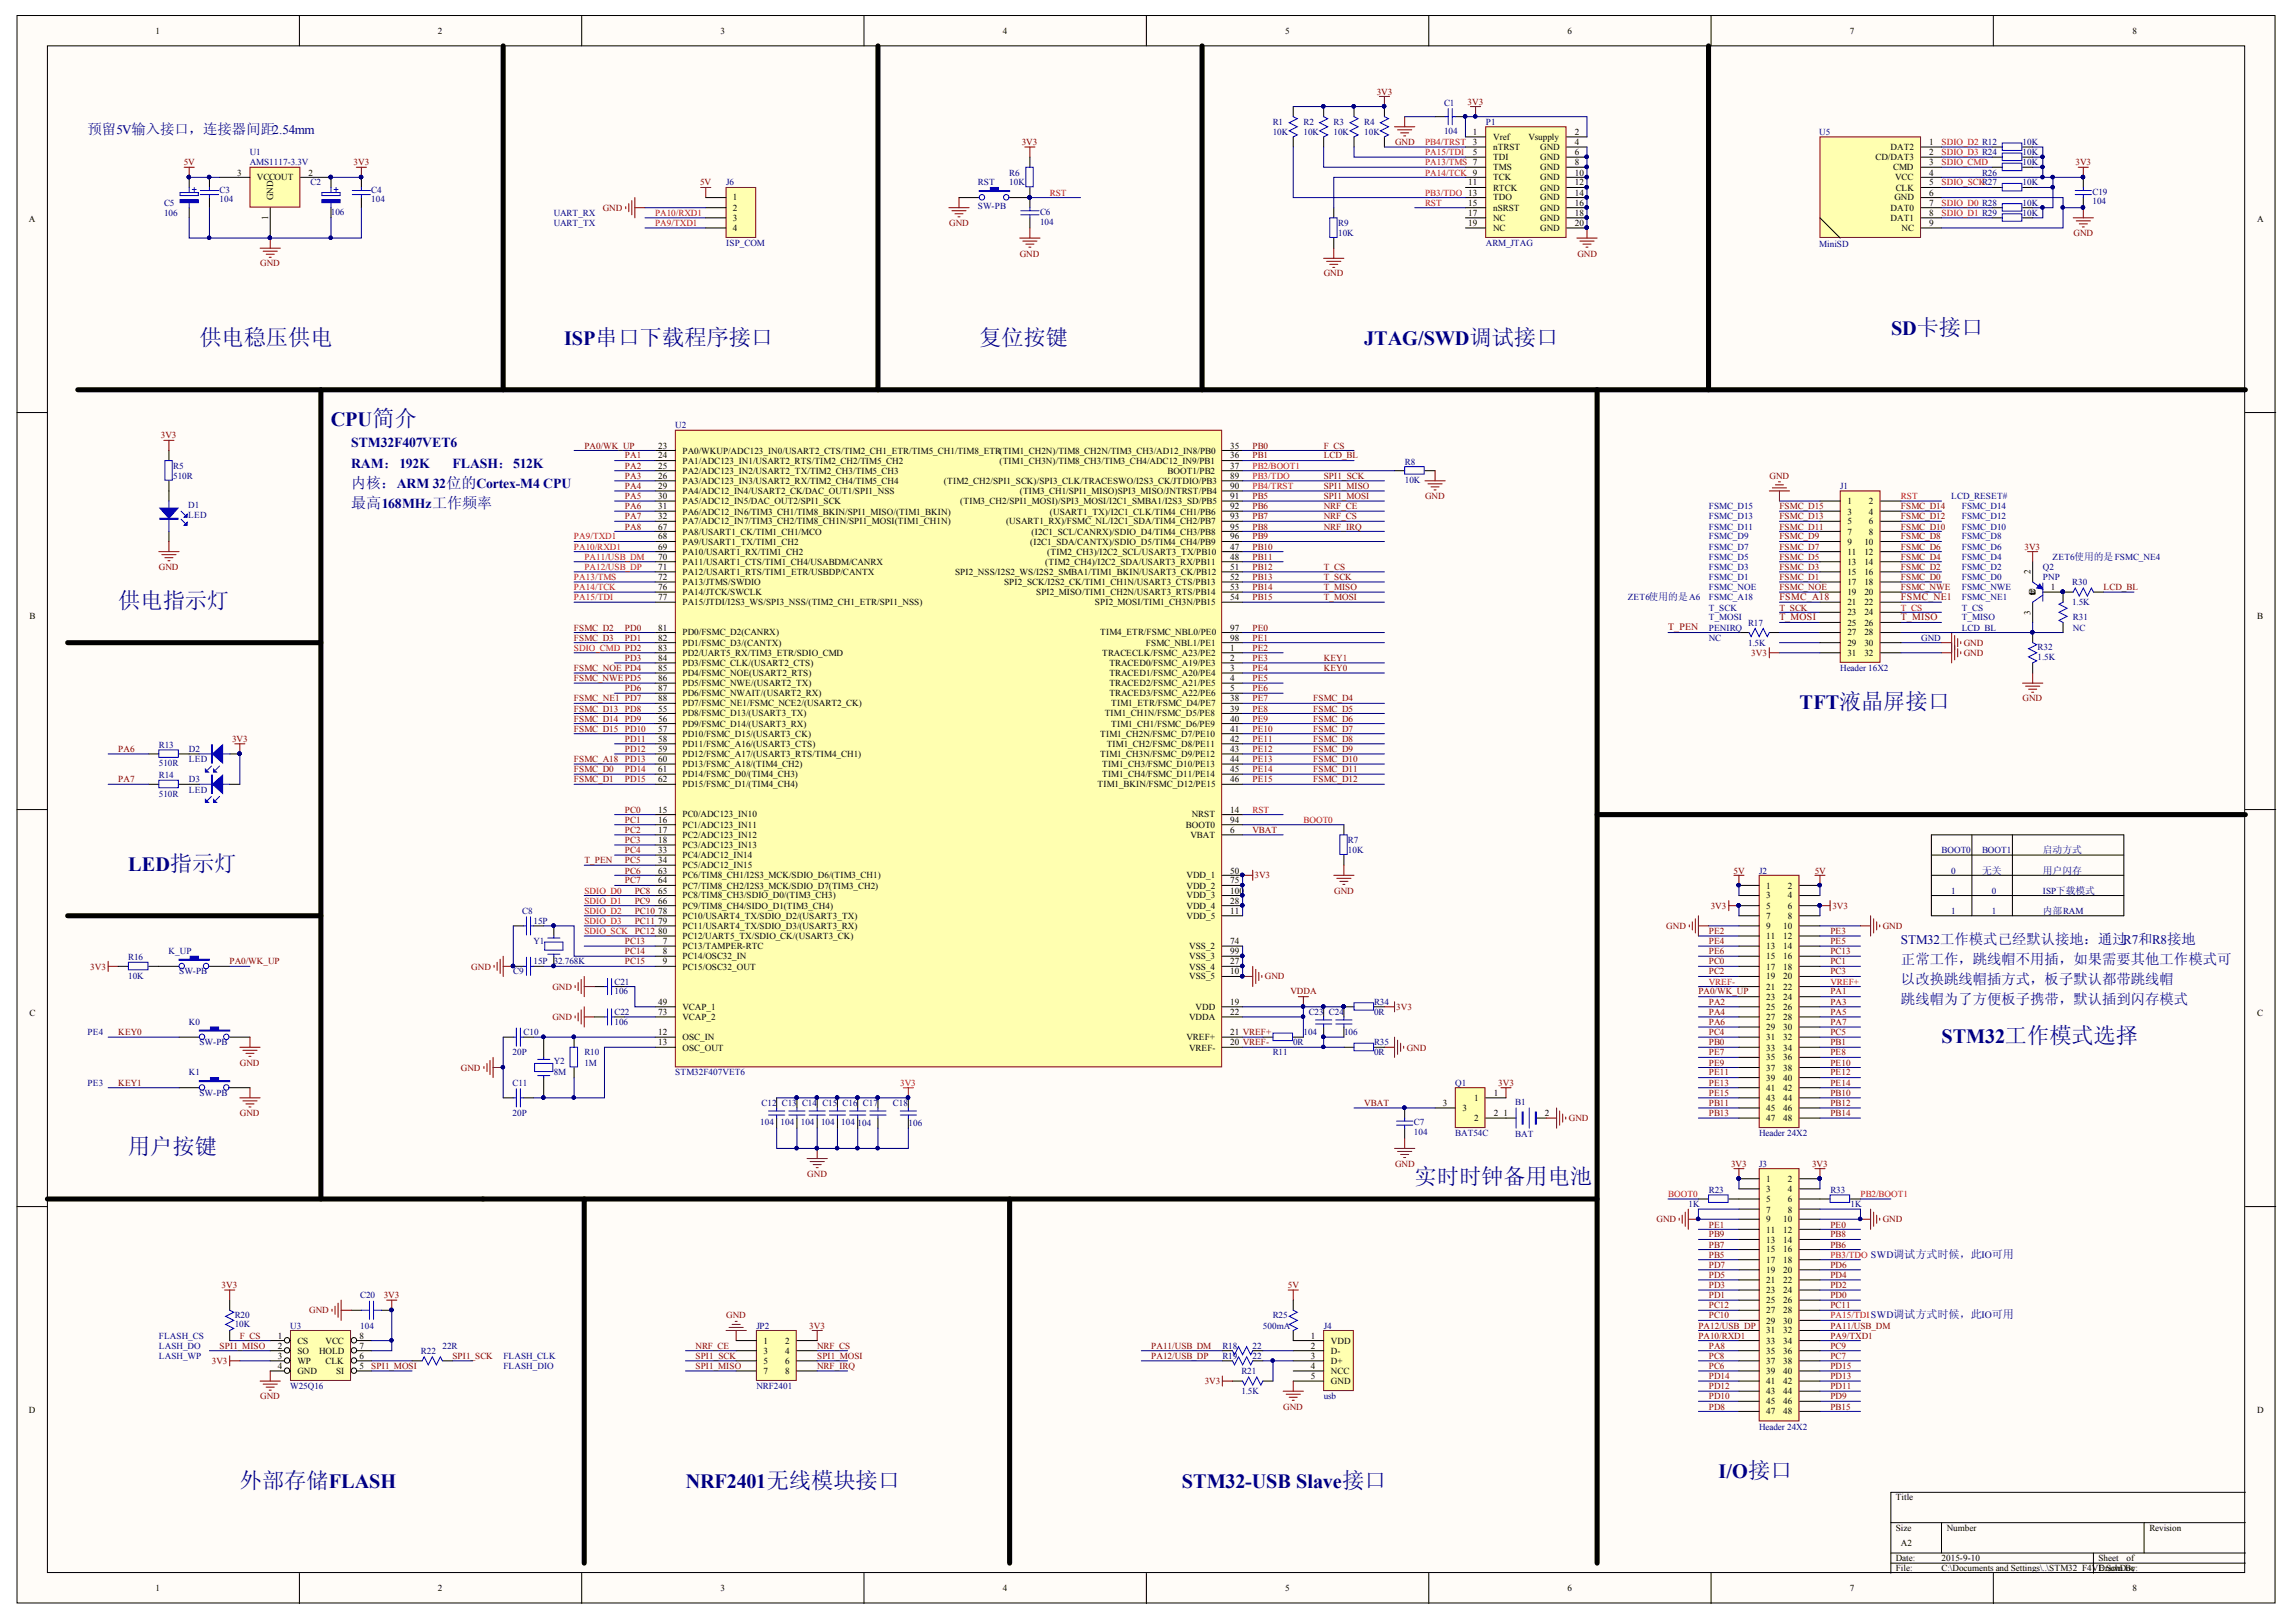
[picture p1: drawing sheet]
<svg xmlns="http://www.w3.org/2000/svg" width="297mm" height="210mm" viewBox="0 0 297 210" stroke-linecap="round" stroke-linejoin="round" font-family="sans-serif">
<defs><g id="words">
<g font-size="2.9" fill="#000080">
<text x="25.8" y="44.6">供电稳压供电</text>
<text x="126.7" y="44.6">复位按键</text>
<text x="15.3" y="78.7">供电指示灯</text>
<text x="16.6" y="149.4">用户按键</text>
<text x="183" y="153.3">实时时钟备用电池</text>
<text x="31" y="192.6">外部存储FLASH</text>
</g>
<g font-size="2.6" fill="#000080">
<text x="73" y="44.6">ISP串口下载程序接口</text>
<text x="176.5" y="44.6">JTAG/SWD调试接口</text>
<text x="244.7" y="43.4">SD卡接口</text>
<text x="42.8" y="55.1">CPU简介</text>
<text x="232.8" y="91.8">TFT液晶屏接口</text>
<text x="16.6" y="112.7">LED指示灯</text>
<text x="251.2" y="134.9">STM32工作模式选择</text>
<text x="222.3" y="191.2">I/O接口</text>
<text x="88.7" y="192.6">NRF2401无线模块接口</text>
<text x="152.9" y="192.6">STM32-USB Slave接口</text>
</g>
<g font-size="1.9" fill="#000080">
<text x="11.3" y="17.3">预留5V输入接口，连接器间距2.54mm</text>
<text x="45.4" y="63.1">内核：ARM 32位的Cortex-M4 CPU</text>
<text x="45.4" y="65.7">最高168MHz工作频率</text>
<text x="245.9" y="124.7">正常工作，跳线帽不用插，如果需要其他工作模式可</text>
<text x="245.9" y="127.3">以改换跳线帽插方式，板子默认都带跳线帽</text>
<text x="245.9" y="130">跳线帽为了方便板子携带，默认插到闪存模式</text>
</g>
<g font-size="1.8" fill="#000080">
<text x="45.4" y="57.9">STM32F407VET6</text>
<text x="45.4" y="60.5">RAM：192K</text>
<text x="58.5" y="60.5">FLASH：512K</text>
</g>
<text font-size="1.7" fill="#000080" x="245.9" y="122.1">STM32工作模式已经默认接地：通过R7和R8接地</text>
<g font-size="1.4" fill="#000080">
<text x="244.9" y="162.7">调试方式时候，此</text>
<text x="244.9" y="170.6">调试方式时候，此</text>
</g>
<g font-size="1.3" fill="#800000">
<text x="230.2" y="77.7">FSMC_A18</text>
<text x="245.9" y="77.7">FSMC_NE1</text>
<text x="215.8" y="81.5">T_PEN</text>
<text x="230.2" y="80.3">T_MOSI</text>
<text x="245.9" y="80.3">T_MISO</text>
</g>
<g font-size="1.3" fill="#000080">
<text x="256.4" y="113.1">无关</text>
<text x="264.3" y="110.4">启动方式</text>
<text x="264.3" y="113.1">用户闪存</text>
<text x="264.3" y="118.3">内部RAM</text>
<text x="256.3" y="162.7">IO可用</text>
<text x="256.3" y="170.6">IO可用</text>
</g>
<g font-size="1.2">
<text x="20.1" y="4.4">1</text>
<text x="56.7" y="4.4">2</text>
<text x="93.2" y="4.4">3</text>
<text x="129.7" y="4.4">4</text>
<text x="166.3" y="4.4">5</text>
<text x="202.8" y="4.4">6</text>
<text x="239.3" y="4.4">7</text>
<text x="275.9" y="4.4">8</text>
<text x="190.5" y="17.5">1</text>
<text x="203.7" y="17.5">2</text>
<text x="30.7" y="22.7">3</text>
<text x="33.2" y="23.3">VCCOUT</text>
<text x="39.9" y="22.7">2</text>
<text x="190.5" y="18.8">3</text>
<text x="190.5" y="20.1">5</text>
<text x="193.2" y="18.1">Vref</text>
<text x="193.2" y="19.4">nTRST</text>
<text x="193.2" y="20.7">TDI</text>
<text x="193.2" y="22.1">TMS</text>
<text x="193.2" y="23.3">TCK</text>
<text x="197.7" y="18.1">Vsupply</text>
<text x="199.3" y="19.4">GND</text>
<text x="199.3" y="20.7">GND</text>
<text x="199.3" y="22.1">GND</text>
<text x="199.3" y="23.3">GND</text>
<text x="203.7" y="18.8">4</text>
<text x="203.7" y="20.1">6</text>
<text x="203.7" y="21.4">8</text>
<text x="203.7" y="22.7">10</text>
<text x="242.6" y="20.7">CD/DAT3</text>
<text x="244.6" y="19.4">DAT2</text>
<text x="244.9" y="22.1">CMD</text>
<text x="245.2" y="23.3">VCC</text>
<text x="249.6" y="18.8">1</text>
<text x="249.6" y="20.1">2</text>
<text x="249.6" y="21.4">3</text>
<text x="249.6" y="22.7">4</text>
<text x="3.7" y="28.7">A</text>
<text x="34.7" y="28.5" transform="rotate(-90 34.7 28.5)">1</text>
<text x="35.4" y="25.9" transform="rotate(-90 35.4 25.9)">GND</text>
<text x="94.8" y="25.9">1</text>
<text x="94.8" y="27.3">2</text>
<text x="94.8" y="28.6">3</text>
<text x="94.8" y="29.9">4</text>
<text x="189.9" y="24">11</text>
<text x="189.9" y="26.6">15</text>
<text x="189.9" y="28">17</text>
<text x="189.9" y="29.2">19</text>
<text x="193.2" y="24.7">RTCK</text>
<text x="193.2" y="25.9">TDO</text>
<text x="193.2" y="27.3">nSRST</text>
<text x="193.2" y="28.6">NC</text>
<text x="193.2" y="29.9">NC</text>
<text x="199.3" y="24.7">GND</text>
<text x="199.3" y="25.9">GND</text>
<text x="199.3" y="27.3">GND</text>
<text x="199.3" y="28.6">GND</text>
<text x="199.3" y="29.9">GND</text>
<text x="203.7" y="24">12</text>
<text x="203.7" y="25.4">14</text>
<text x="203.7" y="26.6">16</text>
<text x="203.7" y="28">18</text>
<text x="203.7" y="29.2">20</text>
<text x="244.6" y="27.3">DAT0</text>
<text x="244.6" y="28.6">DAT1</text>
<text x="245.1" y="25.9">GND</text>
<text x="245.3" y="24.7">CLK</text>
<text x="246" y="29.9">NC</text>
<text x="249.6" y="24">5</text>
<text x="249.6" y="25.4">6</text>
<text x="249.6" y="26.6">7</text>
<text x="249.6" y="28">8</text>
<text x="249.6" y="29.2">9</text>
<text x="292" y="28.7">A</text>
<text x="85.2" y="58.1">23</text>
<text x="85.2" y="59.3">24</text>
<text x="88.3" y="58.7">PA0/WKUP/ADC123_IN0/USART2_CTS/TIM2_CH1_ETR/TIM5_CH1/TIM8_ETR(TIM1_CH2N)/TIM8_CH2N/TIM3_CH3/AD12_IN8/PB0</text>
<text x="88.3" y="60">PA1/ADC123_IN1/USART2_RTS/TIM2_CH2/TIM5_CH2</text>
<text x="129.3" y="60">(TIM1_CH3N)/TIM8_CH3/TIM3_CH4/ADC12_IN9/PB1</text>
<text x="159.2" y="58.1">35</text>
<text x="159.2" y="59.3">36</text>
<text x="85.2" y="60.7">25</text>
<text x="85.2" y="61.9">26</text>
<text x="85.2" y="63.3">29</text>
<text x="85.2" y="64.6">30</text>
<text x="85.2" y="65.9">31</text>
<text x="88.3" y="61.3">PA2/ADC123_IN2/USART2_TX/TIM2_CH3/TIM5_CH3</text>
<text x="88.3" y="62.6">PA3/ADC123_IN3/USART2_RX/TIM2_CH4/TIM5_CH4</text>
<text x="88.3" y="64">PA4/ADC12_IN4/USART2_CK/DAC_OUT1/SPI1_NSS</text>
<text x="88.3" y="65.2">PA5/ADC12_IN5/DAC_OUT2/SPI1_SCK</text>
<text x="122.1" y="62.6">(TIM2_CH2/SPI1_SCK)/SPI3_CLK/TRACESWO/I2S3_CK/JTDIO/PB3</text>
<text x="124.2" y="65.2">(TIM3_CH2/SPI1_MOSI)/SPI3_MOSI/I2C1_SMBA1/I2S3_SD/PB5</text>
<text x="131.9" y="64">(TIM3_CH1/SPI1_MISO)SPI3_MISO/JNTRST/PB4</text>
<text x="151" y="61.3">BOOT1/PB2</text>
<text x="159.2" y="60.7">37</text>
<text x="159.2" y="61.9">89</text>
<text x="159.2" y="63.3">90</text>
<text x="159.2" y="64.6">91</text>
<text x="159.2" y="65.9">92</text>
<text x="239" y="65.2">1</text>
<text x="241.8" y="65.2">2</text>
<text x="85.2" y="67.2">32</text>
<text x="85.2" y="68.5">67</text>
<text x="85.2" y="69.8">68</text>
<text x="85.2" y="71.1">69</text>
<text x="88.3" y="66.6">PA6/ADC12_IN6/TIM3_CH1/TIM8_BKIN/SPI1_MISO/(TIM1_BKIN)</text>
<text x="88.3" y="67.9">PA7/ADC12_IN7/TIM3_CH2/TIM8_CH1N/SPI1_MOSI(TIM1_CH1N)</text>
<text x="88.3" y="69.2">PA8/USART1_CK/TIM1_CH1/MCO</text>
<text x="88.3" y="70.5">PA9/USART1_TX/TIM1_CH2</text>
<text x="88.3" y="71.8">PA10/USART1_RX/TIM1_CH2</text>
<text x="130.2" y="67.9">(USART1_RX)/FSMC_NL/I2C1_SDA/TIM4_CH2/PB7</text>
<text x="133.3" y="70.5">(I2C1_SDA/CANTX)/SDIO_D5/TIM4_CH4/PB9</text>
<text x="133.5" y="69.2">(I2C1_SCL/CANRX)/SDIO_D4/TIM4_CH3/PB8</text>
<text x="135.5" y="71.8">(TIM2_CH3)/I2C2_SCL/USART3_TX/PB10</text>
<text x="135.8" y="66.6">(USART1_TX)/I2C1_CLK/TIM4_CH1/PB6</text>
<text x="159.2" y="67.2">93</text>
<text x="159.2" y="68.5">95</text>
<text x="159.2" y="69.8">96</text>
<text x="159.2" y="71.1">47</text>
<text x="239" y="66.6">3</text>
<text x="239" y="67.9">5</text>
<text x="239" y="69.2">7</text>
<text x="239" y="70.5">9</text>
<text x="239" y="71.8">11</text>
<text x="241.2" y="70.5">10</text>
<text x="241.2" y="71.8">12</text>
<text x="241.8" y="66.6">4</text>
<text x="241.8" y="67.9">6</text>
<text x="241.8" y="69.2">8</text>
<text x="85.2" y="72.4">70</text>
<text x="85.2" y="73.8">71</text>
<text x="85.2" y="75">72</text>
<text x="85.2" y="76.4">76</text>
<text x="85.2" y="77.7">77</text>
<text x="88.3" y="73.1">PA11/USART1_CTS/TIM1_CH4/USABDM/CANRX</text>
<text x="88.3" y="74.4">PA12/USART1_RTS/TIM1_ETR/USBDP/CANTX</text>
<text x="88.3" y="75.7">PA13/JTMS/SWDIO</text>
<text x="88.3" y="77">PA14/JTCK/SWCLK</text>
<text x="123.6" y="74.4">SPI2_NSS/I2S2_WS/I2S2_SMBA1/TIM1_BKIN/USART3_CK/PB12</text>
<text x="129.9" y="75.7">SPI2_SCK/I2S2_CK/TIM1_CH1N/USART3_CTS/PB13</text>
<text x="134" y="77">SPI2_MISO/TIM1_CH2N/USART3_RTS/PB14</text>
<text x="135.2" y="73.1">(TIM2_CH4)/I2C2_SDA/USART3_RX/PB11</text>
<text x="159.2" y="72.4">48</text>
<text x="159.2" y="73.8">51</text>
<text x="159.2" y="75">52</text>
<text x="159.2" y="76.4">53</text>
<text x="159.2" y="77.7">54</text>
<text x="239" y="73.1">13</text>
<text x="239" y="74.4">15</text>
<text x="239" y="75.7">17</text>
<text x="239" y="77">19</text>
<text x="241.2" y="73.1">14</text>
<text x="241.2" y="74.4">16</text>
<text x="241.2" y="75.7">18</text>
<text x="241.2" y="77">20</text>
<text x="262.6" y="77">B</text>
<text x="262.7" y="74.3" transform="rotate(-90 262.7 74.3)">2</text>
<text x="263.4" y="77" transform="rotate(-90 263.4 77)">C</text>
<text x="263.4" y="77" transform="rotate(-90 263.4 77)">E</text>
<text x="265.3" y="76.4">1</text>
<text x="3.8" y="80.1">B</text>
<text x="85.2" y="81.6">81</text>
<text x="85.2" y="82.9">82</text>
<text x="88.3" y="78.3">PA15/JTDI/I2S3_WS/SPI3_NSS/(TIM2_CH1_ETR/SPI1_NSS)</text>
<text x="88.3" y="82.2">PD0/FSMC_D2(CANRX)</text>
<text x="88.3" y="83.6">PD1/FSMC_D3/(CANTX)</text>
<text x="141.7" y="78.3">SPI2_MOSI/TIM1_CH3N/PB15</text>
<text x="142.3" y="82.2">TIM4_ETR/FSMC_NBL0/PE0</text>
<text x="148.3" y="83.6">FSMC_NBL1/PE1</text>
<text x="159.2" y="81.6">97</text>
<text x="159.2" y="82.9">98</text>
<text x="239" y="78.3">21</text>
<text x="239" y="79.6">23</text>
<text x="239" y="81">25</text>
<text x="239" y="82.2">27</text>
<text x="239" y="83.6">29</text>
<text x="241.2" y="78.3">22</text>
<text x="241.2" y="79.6">24</text>
<text x="241.2" y="81">26</text>
<text x="241.2" y="82.2">28</text>
<text x="241.2" y="83.6">30</text>
<text x="262.7" y="79.6" transform="rotate(-90 262.7 79.6)">3</text>
<text x="292" y="80.1">B</text>
<text x="85.2" y="84.2">83</text>
<text x="85.2" y="85.5">84</text>
<text x="85.2" y="86.9">85</text>
<text x="85.2" y="88.1">86</text>
<text x="85.2" y="89.5">87</text>
<text x="88.3" y="84.8">PD2/UART5_RX/TIM3_ETR/SDIO_CMD</text>
<text x="88.3" y="86.2">PD3/FSMC_CLK/(USART2_CTS)</text>
<text x="88.3" y="87.5">PD4/FSMC_NOE(USART2_RTS)</text>
<text x="88.3" y="88.8">PD5/FSMC_NWE/(USART2_TX)</text>
<text x="142.6" y="84.8">TRACECLK/FSMC_A23/PE2</text>
<text x="143.5" y="86.2">TRACED0/FSMC_A19/PE3</text>
<text x="143.5" y="87.5">TRACED1/FSMC_A20/PE4</text>
<text x="143.5" y="88.8">TRACED2/FSMC_A21/PE5</text>
<text x="159.2" y="84.2">1</text>
<text x="159.2" y="85.5">2</text>
<text x="159.2" y="86.9">3</text>
<text x="159.2" y="88.1">4</text>
<text x="159.2" y="89.5">5</text>
<text x="239" y="84.8">31</text>
<text x="241.2" y="84.8">32</text>
<text x="85.2" y="90.8">88</text>
<text x="85.2" y="92.1">55</text>
<text x="85.2" y="93.4">56</text>
<text x="85.2" y="94.7">57</text>
<text x="85.2" y="96">58</text>
<text x="88.3" y="90.1">PD6/FSMC_NWAIT/(USART2_RX)</text>
<text x="88.3" y="91.4">PD7/FSMC_NE1/FSMC_NCE2/(USART2_CK)</text>
<text x="88.3" y="92.7">PD8/FSMC_D13/(USART3_TX)</text>
<text x="88.3" y="94">PD9/FSMC_D14/(USART3_RX)</text>
<text x="88.3" y="95.3">PD10/FSMC_D15/(USART3_CK)</text>
<text x="142.3" y="95.3">TIM1_CH2N/FSMC_D7/PE10</text>
<text x="142.9" y="92.7">TIM1_CH1N/FSMC_D5/PE8</text>
<text x="143.5" y="90.1">TRACED3/FSMC_A22/PE6</text>
<text x="143.8" y="91.4">TIM1_ETR/FSMC_D4/PE7</text>
<text x="143.8" y="94">TIM1_CH1/FSMC_D6/PE9</text>
<text x="159.2" y="90.8">38</text>
<text x="159.2" y="92.1">39</text>
<text x="159.2" y="93.4">40</text>
<text x="159.2" y="94.7">41</text>
<text x="159.2" y="96">42</text>
<text x="85.2" y="97.3">59</text>
<text x="85.2" y="98.6">60</text>
<text x="85.2" y="100">61</text>
<text x="85.2" y="101.2">62</text>
<text x="88.3" y="96.7">PD11/FSMC_A16/(USART3_CTS)</text>
<text x="88.3" y="97.9">PD12/FSMC_A17/(USART3_RTS/TIM4_CH1)</text>
<text x="88.3" y="99.3">PD13/FSMC_A18/(TIM4_CH2)</text>
<text x="88.3" y="100.6">PD14/FSMC_D0/(TIM4_CH3)</text>
<text x="88.3" y="101.9">PD15/FSMC_D1/(TIM4_CH4)</text>
<text x="142" y="101.9">TIM1_BKIN/FSMC_D12/PE15</text>
<text x="142.3" y="97.9">TIM1_CH3N/FSMC_D9/PE12</text>
<text x="142.6" y="99.3">TIM1_CH3/FSMC_D10/PE13</text>
<text x="142.6" y="100.6">TIM1_CH4/FSMC_D11/PE14</text>
<text x="143.2" y="96.7">TIM1_CH2/FSMC_D8/PE11</text>
<text x="159.2" y="97.3">43</text>
<text x="159.2" y="98.6">44</text>
<text x="159.2" y="100">45</text>
<text x="159.2" y="101.2">46</text>
<text x="85.2" y="105.2">15</text>
<text x="85.2" y="106.5">16</text>
<text x="85.2" y="107.8">17</text>
<text x="88.3" y="105.8">PC0/ADC123_IN10</text>
<text x="88.3" y="107.1">PC1/ADC123_IN11</text>
<text x="153.4" y="107.1">BOOT0</text>
<text x="154.2" y="105.8">NRST</text>
<text x="159.2" y="105.2">14</text>
<text x="159.2" y="106.5">94</text>
<text x="159.2" y="107.8">6</text>
<text x="85.2" y="109.1">18</text>
<text x="85.2" y="110.4">33</text>
<text x="85.2" y="111.7">34</text>
<text x="85.2" y="113.1">63</text>
<text x="88.3" y="108.4">PC2/ADC123_IN12</text>
<text x="88.3" y="109.8">PC3/ADC123_IN13</text>
<text x="88.3" y="111">PC4/ADC12_IN14</text>
<text x="88.3" y="112.4">PC5/ADC12_IN15</text>
<text x="88.3" y="113.6">PC6/TIM8_CH1/I2S3_MCK/SDIO_D6/(TIM3_CH1)</text>
<text x="153.5" y="113.6">VDD_1</text>
<text x="154" y="108.4">VBAT</text>
<text x="159.2" y="113.1">50</text>
<text x="85.2" y="114.3">64</text>
<text x="85.2" y="115.7">65</text>
<text x="85.2" y="116.9">66</text>
<text x="85.2" y="118.3">78</text>
<text x="85.2" y="119.6">79</text>
<text x="88.3" y="115">PC7/TIM8_CH2/I2S3_MCK/SDIO_D7(TIM3_CH2)</text>
<text x="88.3" y="116.3">PC8/TIM8_CH3/SDIO_D0/(TIM3_CH3)</text>
<text x="88.3" y="117.6">PC9/TIM8_CH4/SIDO_D1(TIM3_CH4)</text>
<text x="88.3" y="118.9">PC10/USART4_TX/SDIO_D2/(USART3_TX)</text>
<text x="153.5" y="115">VDD_2</text>
<text x="153.5" y="116.3">VDD_3</text>
<text x="153.5" y="117.6">VDD_4</text>
<text x="153.5" y="118.9">VDD_5</text>
<text x="159.2" y="114.3">75</text>
<text x="159.2" y="115.7">100</text>
<text x="159.2" y="116.9">28</text>
<text x="159.2" y="118.3">11</text>
<text x="228.5" y="115">1</text>
<text x="228.5" y="116.3">3</text>
<text x="228.5" y="117.6">5</text>
<text x="228.5" y="118.9">7</text>
<text x="231.3" y="115">2</text>
<text x="231.3" y="116.3">4</text>
<text x="231.3" y="117.6">6</text>
<text x="231.3" y="118.9">8</text>
<text x="85.2" y="120.8">80</text>
<text x="85.8" y="122.2">7</text>
<text x="85.8" y="123.5">8</text>
<text x="85.8" y="124.8">9</text>
<text x="88.3" y="120.2">PC11/USART4_TX/SDIO_D3/(USART3_RX)</text>
<text x="88.3" y="121.5">PC12/UART5_TX/SDIO_CK/(USART3_CK)</text>
<text x="88.3" y="122.9">PC13/TAMPER-RTC</text>
<text x="88.3" y="124.1">PC14/OSC32_IN</text>
<text x="88.3" y="125.5">PC15/OSC32_OUT</text>
<text x="153.8" y="122.9">VSS_2</text>
<text x="153.8" y="124.1">VSS_3</text>
<text x="153.8" y="125.5">VSS_4</text>
<text x="159.2" y="122.2">74</text>
<text x="159.2" y="123.5">99</text>
<text x="159.2" y="124.8">27</text>
<text x="228.5" y="120.2">9</text>
<text x="228.5" y="121.5">11</text>
<text x="228.5" y="122.9">13</text>
<text x="228.5" y="124.1">15</text>
<text x="228.5" y="125.5">17</text>
<text x="230.7" y="120.2">10</text>
<text x="230.7" y="121.5">12</text>
<text x="230.7" y="122.9">14</text>
<text x="230.7" y="124.1">16</text>
<text x="230.7" y="125.5">18</text>
<text x="3.8" y="131.5">C</text>
<text x="85.2" y="131.3">73</text>
<text x="85.2" y="130">49</text>
<text x="88.3" y="132">VCAP_2</text>
<text x="88.3" y="130.7">VCAP_1</text>
<text x="153.8" y="126.7">VSS_5</text>
<text x="153.8" y="132">VDDA</text>
<text x="154.7" y="130.7">VDD</text>
<text x="159.2" y="126.1">10</text>
<text x="159.2" y="131.3">22</text>
<text x="159.2" y="130">19</text>
<text x="228.5" y="126.7">19</text>
<text x="228.5" y="128.1">21</text>
<text x="228.5" y="129.4">23</text>
<text x="228.5" y="130.7">25</text>
<text x="228.5" y="132">27</text>
<text x="230.7" y="126.7">20</text>
<text x="230.7" y="128.1">22</text>
<text x="230.7" y="129.4">24</text>
<text x="230.7" y="130.7">26</text>
<text x="230.7" y="132">28</text>
<text x="292" y="131.5">C</text>
<text x="85.2" y="133.9">12</text>
<text x="85.2" y="135.3">13</text>
<text x="88.3" y="134.6">OSC_IN</text>
<text x="88.3" y="136">OSC_OUT</text>
<text x="153.5" y="134.6">VREF+</text>
<text x="153.8" y="136">VREF-</text>
<text x="159.2" y="133.9">21 VREF+</text>
<text x="159.2" y="135.3">20 VREF-</text>
<text x="228.5" y="133.3">29</text>
<text x="228.5" y="134.6">31</text>
<text x="228.5" y="136">33</text>
<text x="228.5" y="137.2">35</text>
<text x="230.7" y="133.3">30</text>
<text x="230.7" y="134.6">32</text>
<text x="230.7" y="136">34</text>
<text x="230.7" y="137.2">36</text>
<text x="186.6" y="143.1">3</text>
<text x="189.2" y="143.8">3</text>
<text x="190.7" y="142.5">1</text>
<text x="193.2" y="141.8">1</text>
<text x="228.5" y="138.6">37</text>
<text x="228.5" y="139.8">39</text>
<text x="228.5" y="141.2">41</text>
<text x="228.5" y="142.5">43</text>
<text x="228.5" y="143.8">45</text>
<text x="230.7" y="138.6">38</text>
<text x="230.7" y="139.8">40</text>
<text x="230.7" y="141.2">42</text>
<text x="230.7" y="142.5">44</text>
<text x="230.7" y="143.8">46</text>
<text x="190.7" y="145.1">2</text>
<text x="193.2" y="144.4">2</text>
<text x="194.5" y="144.4">1</text>
<text x="199.8" y="144.4">2</text>
<text x="228.5" y="145.1">47</text>
<text x="230.7" y="145.1">48</text>
<text x="228.5" y="152.9">1</text>
<text x="228.5" y="154.3">3</text>
<text x="228.5" y="155.6">5</text>
<text x="231.3" y="152.9">2</text>
<text x="231.3" y="154.3">4</text>
<text x="231.3" y="155.6">6</text>
<text x="228.5" y="156.9">7</text>
<text x="228.5" y="158.2">9</text>
<text x="228.5" y="159.5">11</text>
<text x="228.5" y="160.8">13</text>
<text x="230.7" y="158.2">10</text>
<text x="230.7" y="159.5">12</text>
<text x="230.7" y="160.8">14</text>
<text x="231.3" y="156.9">8</text>
<text x="228.5" y="162.1">15</text>
<text x="228.5" y="163.4">17</text>
<text x="228.5" y="164.7">19</text>
<text x="228.5" y="166">21</text>
<text x="228.5" y="167.3">23</text>
<text x="230.7" y="162.1">16</text>
<text x="230.7" y="163.4">18</text>
<text x="230.7" y="164.7">20</text>
<text x="230.7" y="166">22</text>
<text x="230.7" y="167.3">24</text>
<text x="35.9" y="173.2">1</text>
<text x="38.5" y="173.9">CS</text>
<text x="42.1" y="173.9">VCC</text>
<text x="46.5" y="173.2">8</text>
<text x="98.8" y="173.9">1</text>
<text x="101.6" y="173.9">2</text>
<text x="169.6" y="173.2">1</text>
<text x="172.2" y="173.9">VDD</text>
<text x="228.5" y="168.7">25</text>
<text x="228.5" y="169.9">27</text>
<text x="228.5" y="171.3">29</text>
<text x="228.5" y="172.5">31</text>
<text x="228.5" y="173.9">33</text>
<text x="230.7" y="168.7">26</text>
<text x="230.7" y="169.9">28</text>
<text x="230.7" y="171.3">30</text>
<text x="230.7" y="172.5">32</text>
<text x="230.7" y="173.9">34</text>
<text x="35.9" y="174.6">2</text>
<text x="35.9" y="175.8">3</text>
<text x="35.9" y="177.2">4</text>
<text x="38.5" y="175.2">SO</text>
<text x="38.5" y="176.5">WP</text>
<text x="38.5" y="177.8">GND</text>
<text x="41.3" y="175.2">HOLD</text>
<text x="42.1" y="176.5">CLK</text>
<text x="43.5" y="177.8">SI</text>
<text x="46.5" y="177.2">5</text>
<text x="46.5" y="175.8">6</text>
<text x="46.5" y="174.6">7</text>
<text x="98.8" y="175.2">3</text>
<text x="98.8" y="176.5">5</text>
<text x="98.8" y="177.8">7</text>
<text x="101.6" y="175.2">4</text>
<text x="101.6" y="176.5">6</text>
<text x="101.6" y="177.8">8</text>
<text x="169.6" y="174.6">2</text>
<text x="169.6" y="175.8">3</text>
<text x="169.6" y="177.2">4</text>
<text x="169.6" y="178.5">5</text>
<text x="172.2" y="175.2">D-</text>
<text x="172.2" y="176.5">D+</text>
<text x="172.2" y="177.8">NCC</text>
<text x="172.2" y="179.1">GND</text>
<text x="228.5" y="175.2">35</text>
<text x="228.5" y="176.5">37</text>
<text x="228.5" y="177.8">39</text>
<text x="228.5" y="179.1">41</text>
<text x="230.7" y="175.2">36</text>
<text x="230.7" y="176.5">38</text>
<text x="230.7" y="177.8">40</text>
<text x="230.7" y="179.1">42</text>
<text x="3.7" y="182.8">D</text>
<text x="228.5" y="180.4">43</text>
<text x="228.5" y="181.8">45</text>
<text x="228.5" y="183">47</text>
<text x="230.7" y="180.4">44</text>
<text x="230.7" y="181.8">46</text>
<text x="230.7" y="183">48</text>
<text x="292" y="182.8">D</text>
<text x="245.3" y="194.2">Title</text>
<text x="245.3" y="198.1">Size</text>
<text x="245.3" y="202">Date:</text>
<text x="245.3" y="203.3">File:</text>
<text x="245.9" y="200.1">A2</text>
<text x="251.2" y="202">2015-9-10</text>
<text x="251.2" y="203.3">C:\Documents and Settings\..\STM32_F4VE.SchDoc</text>
<text x="251.9" y="198.1">Number</text>
<text x="271.5" y="202">Sheet</text>
<text x="271.5" y="203.3">Drawn By:</text>
<text x="275.1" y="202">of</text>
<text x="278.1" y="198.1">Revision</text>
<text x="20.1" y="205.9">1</text>
<text x="56.7" y="205.9">2</text>
<text x="93.2" y="205.9">3</text>
<text x="129.7" y="205.9">4</text>
<text x="166.3" y="205.9">5</text>
<text x="202.8" y="205.9">6</text>
<text x="239.3" y="205.9">7</text>
<text x="275.9" y="205.9">8</text>
</g>
<g font-size="1.2" fill="#000080">
<text x="164.7" y="16.1">R1</text>
<text x="164.7" y="17.5">10K</text>
<text x="168.6" y="16.1">R2</text>
<text x="168.6" y="17.5">10K</text>
<text x="172.5" y="16.1">R3</text>
<text x="172.5" y="17.5">10K</text>
<text x="176.5" y="16.1">R4</text>
<text x="176.5" y="17.5">10K</text>
<text x="186.8" y="13.7">C1</text>
<text x="186.8" y="17.3">104</text>
<text x="192.2" y="16.1">P1</text>
<text x="235.4" y="17.5">U5</text>
<text x="32.3" y="20.1">U1</text>
<text x="32.3" y="21.4">AMS1117-3.3V</text>
<text x="126.5" y="23.9">RST</text>
<text x="130.6" y="22.7">R6</text>
<text x="256.4" y="22.7">R26</text>
<text x="261.7" y="18.8">10K</text>
<text x="261.7" y="20.1">10K</text>
<text x="261.7" y="21.4">10K</text>
<text x="21.2" y="26.6">C5</text>
<text x="21.2" y="28">106</text>
<text x="28.4" y="25">C3</text>
<text x="28.4" y="26.2">104</text>
<text x="40.2" y="24">C2</text>
<text x="42.8" y="27.8">106</text>
<text x="48" y="25">C4</text>
<text x="48" y="26.2">104</text>
<text x="71.6" y="29.2">UART_TX</text>
<text x="71.6" y="28">UART_RX</text>
<text x="94" y="24">J6</text>
<text x="126.5" y="27">SW-PB</text>
<text x="130.6" y="24">10K</text>
<text x="134.6" y="27.8">C6</text>
<text x="134.6" y="29.1">104</text>
<text x="173.1" y="29.2">R9</text>
<text x="261.7" y="26.6">10K</text>
<text x="261.7" y="28">10K</text>
<text x="261.7" y="24">10K</text>
<text x="270.7" y="25.2">C19</text>
<text x="270.7" y="26.5">104</text>
<text x="94" y="31.9">ISP_COM</text>
<text x="173.1" y="30.6">10K</text>
<text x="192.2" y="31.9">ARM_JTAG</text>
<text x="235.4" y="32">MiniSD</text>
<text x="87.4" y="55.4">U2</text>
<text x="22.4" y="60.7">R5</text>
<text x="22.4" y="61.9">510R</text>
<text x="24.4" y="65.7">D1</text>
<text x="181.7" y="60.2">R8</text>
<text x="181.7" y="62.5">10K</text>
<text x="221.1" y="65.9">FSMC_D15</text>
<text x="238.1" y="63.3">J1</text>
<text x="252.4" y="64.6">LCD_RESET#</text>
<text x="253.8" y="65.9">FSMC_D14</text>
<text x="24.4" y="67.1">LED</text>
<text x="221.1" y="71.1">FSMC_D7</text>
<text x="221.1" y="69.8">FSMC_D9</text>
<text x="221.1" y="68.5">FSMC_D11</text>
<text x="221.1" y="67.2">FSMC_D13</text>
<text x="253.8" y="71.1">FSMC_D6</text>
<text x="253.8" y="69.8">FSMC_D8</text>
<text x="253.8" y="68.5">FSMC_D10</text>
<text x="253.8" y="67.2">FSMC_D12</text>
<text x="210.6" y="77.7">ZET6使用的是A6</text>
<text x="221.1" y="76.4">FSMC_NOE</text>
<text x="221.1" y="77.7">FSMC_A18</text>
<text x="221.1" y="75">FSMC_D1</text>
<text x="221.1" y="73.8">FSMC_D3</text>
<text x="221.1" y="72.4">FSMC_D5</text>
<text x="253.8" y="77.7">FSMC_NE1</text>
<text x="253.8" y="76.4">FSMC_NWE</text>
<text x="253.8" y="75">FSMC_D0</text>
<text x="253.8" y="73.8">FSMC_D2</text>
<text x="253.8" y="72.4">FSMC_D4</text>
<text x="264.3" y="73.8">Q2</text>
<text x="264.3" y="75">PNP</text>
<text x="265.6" y="72.4">ZET6使用的是FSMC_NE4</text>
<text x="268.1" y="75.7">R30</text>
<text x="221.1" y="82.9">NC</text>
<text x="221.1" y="80.3">T_MOSI</text>
<text x="221.1" y="81.6">PENIRQ</text>
<text x="221.1" y="79">T_SCK</text>
<text x="226.1" y="81">R17</text>
<text x="226.1" y="83.6">1.5K</text>
<text x="248.6" y="82.9">GND</text>
<text x="253.8" y="80.3">T_MISO</text>
<text x="253.8" y="79">T_CS</text>
<text x="253.8" y="81.6">LCD_BL</text>
<text x="268.1" y="78.3">1.5K</text>
<text x="268.2" y="80.3">R31</text>
<text x="268.2" y="81.6">NC</text>
<text x="238.1" y="86.9">Header 16X2</text>
<text x="263.6" y="84.1">R32</text>
<text x="263.6" y="85.4">1.5K</text>
<text x="20.6" y="96.8">R13</text>
<text x="20.6" y="99.1">510R</text>
<text x="20.6" y="100.7">R14</text>
<text x="24.4" y="97.3">D2</text>
<text x="24.4" y="98.6">LED</text>
<text x="24.4" y="101.2">D3</text>
<text x="20.6" y="103.1">510R</text>
<text x="24.4" y="102.6">LED</text>
<text x="174.4" y="109.1">R7</text>
<text x="174.4" y="110.4">10K</text>
<text x="227.6" y="113.1">J2</text>
<text x="251.2" y="110.4">BOOT0</text>
<text x="252.4" y="113.1">0</text>
<text x="256.4" y="110.4">BOOT1</text>
<text x="67.6" y="118.3">C8</text>
<text x="69" y="119.6">15P</text>
<text x="252.4" y="115.7">1</text>
<text x="252.4" y="118.3">1</text>
<text x="257.7" y="115.7">0</text>
<text x="257.7" y="118.3">1</text>
<text x="264.3" y="115.7">ISP下载模式</text>
<text x="16.6" y="124.3">R16</text>
<text x="21.8" y="123.5">K_UP</text>
<text x="69" y="122.2">Y1</text>
<text x="69" y="124.8">15P 32.768K</text>
<text x="16.6" y="126.7">10K</text>
<text x="23.2" y="126.1">SW-PB</text>
<text x="66.4" y="126.1">C9</text>
<text x="79.5" y="127.4">C21</text>
<text x="79.5" y="128.7">106</text>
<text x="79.5" y="131.3">C22</text>
<text x="169.3" y="131.3">C23 C24</text>
<text x="177.8" y="130">R34</text>
<text x="177.8" y="131.3">0R</text>
<text x="11.3" y="133.9">PE4</text>
<text x="24.4" y="132.7">K0</text>
<text x="25.8" y="135.3">SW-PB</text>
<text x="66.3" y="136.5">20P</text>
<text x="67.7" y="133.9">C10</text>
<text x="71.6" y="137.7">Y2</text>
<text x="75.6" y="136.5">R10</text>
<text x="75.6" y="137.9">1M</text>
<text x="79.5" y="132.7">106</text>
<text x="164.7" y="136.5">R11</text>
<text x="167.3" y="135.3">0R</text>
<text x="168.6" y="133.9">104</text>
<text x="173.9" y="133.9">106</text>
<text x="177.8" y="135.3">R35</text>
<text x="177.8" y="136.5">0R</text>
<text x="11.3" y="140.5">PE3</text>
<text x="24.4" y="139.2">K1</text>
<text x="25.8" y="141.8">SW-PB</text>
<text x="66.3" y="140.5">C11</text>
<text x="71.6" y="139.1">8M</text>
<text x="87.4" y="139.2">STM32F407VET6</text>
<text x="98.5" y="143.1">C12 C13 C14 C15 C16 C17</text>
<text x="115.5" y="143.1">C18</text>
<text x="188.3" y="140.5">Q1</text>
<text x="196" y="143">B1</text>
<text x="66.3" y="144.4">20P</text>
<text x="98.4" y="145.6">104</text>
<text x="101" y="145.6">104</text>
<text x="103.6" y="145.6">104</text>
<text x="106.2" y="145.6">104</text>
<text x="108.8" y="145.6">104</text>
<text x="111" y="145.8">104</text>
<text x="117.6" y="145.8">106</text>
<text x="182.9" y="145.6">C7</text>
<text x="182.9" y="146.9">104</text>
<text x="188.3" y="147">BAT54C</text>
<text x="196" y="147.2">BAT</text>
<text x="227.6" y="147">Header 24X2</text>
<text x="221.1" y="154.4">R23</text>
<text x="227.6" y="151">J3</text>
<text x="236.8" y="154.4">R33</text>
<text x="218.4" y="156.2">1K</text>
<text x="239.4" y="156.2">1K</text>
<text x="46.6" y="168">C20</text>
<text x="20.6" y="173.2">FLASH_CS</text>
<text x="30.4" y="170.5">R20</text>
<text x="30.4" y="171.8">10K</text>
<text x="37.5" y="171.9">U3</text>
<text x="46.6" y="171.9">104</text>
<text x="97.8" y="171.9">JP2</text>
<text x="163.4" y="171.9">500mA</text>
<text x="164.7" y="170.6">R25</text>
<text x="171.3" y="171.9">J4</text>
<text x="20.6" y="175.8">LASH_WP</text>
<text x="20.6" y="174.6">LASH_DO</text>
<text x="37.5" y="179.8">W25Q16</text>
<text x="54.5" y="175.2">R22</text>
<text x="57.3" y="174.6">22R</text>
<text x="65.1" y="177.2">FLASH_DIO</text>
<text x="65.1" y="175.8">FLASH_CLK</text>
<text x="97.8" y="179.8">NRF2401</text>
<text x="158.1" y="174.6">R18</text>
<text x="158.1" y="175.8">R19</text>
<text x="160.6" y="177.8">R21</text>
<text x="162" y="174.6">22</text>
<text x="162" y="175.8">22</text>
<text x="160.6" y="180.4">1.5K</text>
<text x="171.3" y="181.1">usb</text>
<text x="227.6" y="185">Header 24X2</text>
</g>
<g font-size="1.2" fill="#800000">
<text x="178.1" y="12.3">3V3</text>
<text x="189.9" y="13.5">3V3</text>
<text x="23.8" y="21.4">5V</text>
<text x="45.8" y="21.4">3V3</text>
<text x="132.2" y="18.8">3V3</text>
<text x="180.5" y="18.8">GND</text>
<text x="268.5" y="21.4">3V3</text>
<text x="78" y="27.3">GND</text>
<text x="90.6" y="24">5V</text>
<text x="122.8" y="29.2">GND</text>
<text x="33.7" y="34.5">GND</text>
<text x="131.9" y="33.2">GND</text>
<text x="171.3" y="35.7">GND</text>
<text x="204.1" y="33.2">GND</text>
<text x="268.3" y="30.6">GND</text>
<text x="20.8" y="56.7">3V3</text>
<text x="75.6" y="58.1">PA0/WK_UP</text>
<text x="80.9" y="59.3">PA1</text>
<text x="162" y="58.1">PB0</text>
<text x="162" y="59.3">PB1</text>
<text x="171.3" y="58.1">F_CS</text>
<text x="171.3" y="59.3">LCD_BL</text>
<text x="80.9" y="60.7">PA2</text>
<text x="80.9" y="61.9">PA3</text>
<text x="80.9" y="63.3">PA4</text>
<text x="80.9" y="64.6">PA5</text>
<text x="80.9" y="65.9">PA6</text>
<text x="162" y="64.6">PB5</text>
<text x="162" y="65.9">PB6</text>
<text x="171.3" y="61.9">SPI1_SCK</text>
<text x="171.3" y="63.3">SPI1_MISO</text>
<text x="171.3" y="64.6">SPI1_MOSI</text>
<text x="171.3" y="65.9">NRF_CE</text>
<text x="184.4" y="64.6">GND</text>
<text x="228.9" y="61.9">GND</text>
<text x="230.2" y="65.9">FSMC_D15</text>
<text x="245.9" y="65.9">FSMC_D14</text>
<text x="80.9" y="67.2">PA7</text>
<text x="80.9" y="68.5">PA8</text>
<text x="162" y="67.2">PB7</text>
<text x="162" y="68.5">PB8</text>
<text x="162" y="69.8">PB9</text>
<text x="162" y="71.1">PB10</text>
<text x="171.3" y="67.2">NRF_CS</text>
<text x="171.3" y="68.5">NRF_IRQ</text>
<text x="230.2" y="71.1">FSMC_D7</text>
<text x="230.2" y="69.8">FSMC_D9</text>
<text x="230.2" y="68.5">FSMC_D11</text>
<text x="230.2" y="67.2">FSMC_D13</text>
<text x="245.9" y="71.1">FSMC_D6</text>
<text x="245.9" y="69.8">FSMC_D8</text>
<text x="245.9" y="68.5">FSMC_D10</text>
<text x="245.9" y="67.2">FSMC_D12</text>
<text x="261.9" y="71.1">3V3</text>
<text x="20.6" y="73.8">GND</text>
<text x="162" y="72.4">PB11</text>
<text x="162" y="73.8">PB12</text>
<text x="162" y="75">PB13</text>
<text x="162" y="76.4">PB14</text>
<text x="162" y="77.7">PB15</text>
<text x="171.3" y="73.8">T_CS</text>
<text x="171.3" y="75">T_SCK</text>
<text x="171.3" y="76.4">T_MISO</text>
<text x="171.3" y="77.7">T_MOSI</text>
<text x="230.2" y="72.4">FSMC_D5</text>
<text x="230.2" y="73.8">FSMC_D3</text>
<text x="230.2" y="76.4">FSMC_NOE</text>
<text x="230.2" y="75">FSMC_D1</text>
<text x="245.9" y="72.4">FSMC_D4</text>
<text x="245.9" y="73.8">FSMC_D2</text>
<text x="245.9" y="76.4">FSMC_NWE</text>
<text x="245.9" y="75">FSMC_D0</text>
<text x="272.2" y="76.4">LCD_BL</text>
<text x="74.3" y="81.6">FSMC_D2</text>
<text x="74.3" y="82.9">FSMC_D3</text>
<text x="80.9" y="81.6">PD0</text>
<text x="80.9" y="82.9">PD1</text>
<text x="162" y="81.6">PE0</text>
<text x="162" y="82.9">PE1</text>
<text x="230.2" y="79">T_SCK</text>
<text x="254.1" y="83.6">GND</text>
<text x="74.3" y="86.9">FSMC_NOE PD4</text>
<text x="74.3" y="88.1">FSMC_NWE PD5</text>
<text x="80.9" y="85.5">PD3</text>
<text x="80.9" y="89.5">PD6</text>
<text x="162" y="84.2">PE2</text>
<text x="162" y="85.5">PE3</text>
<text x="162" y="86.9">PE4</text>
<text x="162" y="88.1">PE5</text>
<text x="162" y="89.5">PE6</text>
<text x="171.3" y="85.5">KEY1</text>
<text x="171.3" y="86.9">KEY0</text>
<text x="226.6" y="84.8">3V3</text>
<text x="254.1" y="84.8">GND</text>
<text x="30" y="96">3V3</text>
<text x="74.3" y="92.1">FSMC_D13</text>
<text x="74.3" y="93.4">FSMC_D14</text>
<text x="74.3" y="94.7">FSMC_D15</text>
<text x="74.3" y="90.8">FSMC_NE1 PD7</text>
<text x="80.9" y="92.1">PD8</text>
<text x="80.9" y="93.4">PD9</text>
<text x="80.9" y="94.7">PD10</text>
<text x="80.9" y="96">PD11</text>
<text x="162" y="90.8">PE7</text>
<text x="162" y="92.1">PE8</text>
<text x="162" y="93.4">PE9</text>
<text x="162" y="94.7">PE10</text>
<text x="162" y="96">PE11</text>
<text x="169.9" y="90.8">FSMC_D4</text>
<text x="169.9" y="92.1">FSMC_D5</text>
<text x="169.9" y="93.4">FSMC_D6</text>
<text x="169.9" y="94.7">FSMC_D7</text>
<text x="169.9" y="96">FSMC_D8</text>
<text x="261.7" y="90.8">GND</text>
<text x="15.3" y="97.3">PA6</text>
<text x="15.3" y="101.2">PA7</text>
<text x="74.3" y="100">FSMC_D0</text>
<text x="74.3" y="101.2">FSMC_D1</text>
<text x="74.3" y="98.6">FSMC_A18</text>
<text x="80.9" y="97.3">PD12</text>
<text x="80.9" y="98.6">PD13</text>
<text x="80.9" y="100">PD14</text>
<text x="80.9" y="101.2">PD15</text>
<text x="162" y="97.3">PE12</text>
<text x="162" y="98.6">PE13</text>
<text x="162" y="100">PE14</text>
<text x="162" y="101.2">PE15</text>
<text x="169.9" y="97.3">FSMC_D9</text>
<text x="169.9" y="98.6">FSMC_D10</text>
<text x="169.9" y="100">FSMC_D11</text>
<text x="169.9" y="101.2">FSMC_D12</text>
<text x="80.9" y="105.2">PC0</text>
<text x="80.9" y="106.5">PC1</text>
<text x="80.9" y="107.8">PC2</text>
<text x="162" y="107.8">VBAT</text>
<text x="75.6" y="111.7">T_PEN</text>
<text x="80.9" y="109.1">PC3</text>
<text x="80.9" y="110.4">PC4</text>
<text x="80.9" y="111.7">PC5</text>
<text x="80.9" y="113.1">PC6</text>
<text x="162.3" y="113.6">3V3</text>
<text x="224.3" y="113.1">5V</text>
<text x="234.8" y="113.1">5V</text>
<text x="80.9" y="114.3">PC7</text>
<text x="82.1" y="115.7">PC8</text>
<text x="82.1" y="116.9">PC9</text>
<text x="82.1" y="118.3">PC10</text>
<text x="82.1" y="119.6">PC11</text>
<text x="172.6" y="115.7">GND</text>
<text x="221.3" y="117.6">3V3</text>
<text x="237.1" y="117.6">3V3</text>
<text x="11.7" y="125.5">3V3</text>
<text x="29.7" y="124.8">PA0/WK_UP</text>
<text x="61" y="125.5">GND</text>
<text x="80.9" y="122.2">PC13</text>
<text x="80.9" y="123.5">PC14</text>
<text x="80.9" y="124.8">PC15</text>
<text x="82.1" y="120.8">PC12</text>
<text x="215.6" y="120.2">GND</text>
<text x="221.1" y="120.8">PE2</text>
<text x="221.1" y="122.2">PE4</text>
<text x="221.1" y="123.5">PE6</text>
<text x="221.1" y="124.8">PC0</text>
<text x="236.8" y="120.8">PE3</text>
<text x="236.8" y="122.2">PE5</text>
<text x="236.8" y="123.5">PC13</text>
<text x="236.8" y="124.8">PC1</text>
<text x="243.6" y="120.2">GND</text>
<text x="71.5" y="128.1">GND</text>
<text x="71.5" y="132">GND</text>
<text x="163.6" y="126.7">GND</text>
<text x="166.9" y="128.7">VDDA</text>
<text x="180.6" y="130.7">3V3</text>
<text x="219.7" y="128.7">PA0/WK_UP</text>
<text x="221.1" y="126.1">PC2</text>
<text x="221.1" y="130">PA2</text>
<text x="221.1" y="131.3">PA4</text>
<text x="236.8" y="126.1">PC3</text>
<text x="236.8" y="128.7">PA1</text>
<text x="236.8" y="130">PA3</text>
<text x="236.8" y="131.3">PA5</text>
<text x="15.3" y="133.9">KEY0</text>
<text x="31" y="137.9">GND</text>
<text x="182" y="136">GND</text>
<text x="221.1" y="135.3">PB0</text>
<text x="221.1" y="133.9">PC4</text>
<text x="221.1" y="132.7">PA6</text>
<text x="221.1" y="136.5">PE7</text>
<text x="221.1" y="137.9">PE9</text>
<text x="236.8" y="135.3">PB1</text>
<text x="236.8" y="132.7">PA7</text>
<text x="236.8" y="133.9">PC5</text>
<text x="236.8" y="136.5">PE8</text>
<text x="236.8" y="137.9">PE10</text>
<text x="15.3" y="140.5">KEY1</text>
<text x="59.6" y="138.6">GND</text>
<text x="176.5" y="143.1">VBAT</text>
<text x="193.8" y="140.5">3V3</text>
<text x="221.1" y="139.2">PE11</text>
<text x="221.1" y="140.5">PE13</text>
<text x="221.1" y="141.8">PE15</text>
<text x="221.1" y="143.1">PB11</text>
<text x="236.8" y="139.2">PE12</text>
<text x="236.8" y="140.5">PE14</text>
<text x="236.8" y="141.8">PB10</text>
<text x="236.8" y="143.1">PB12</text>
<text x="31" y="144.4">GND</text>
<text x="203" y="145.1">GND</text>
<text x="221.1" y="144.4">PB13</text>
<text x="236.8" y="144.4">PB14</text>
<text x="104.4" y="152.3">GND</text>
<text x="180.5" y="151">GND</text>
<text x="223.9" y="151">3V3</text>
<text x="234.4" y="151">3V3</text>
<text x="214.3" y="158.2">GND</text>
<text x="221.1" y="161.5">PB7</text>
<text x="221.1" y="160.1">PB9</text>
<text x="221.1" y="158.9">PE1</text>
<text x="236.8" y="161.5">PB6</text>
<text x="236.8" y="160.1">PB8</text>
<text x="236.8" y="158.9">PE0</text>
<text x="243.6" y="158.2">GND</text>
<text x="28.7" y="166.7">3V3</text>
<text x="49.6" y="168">3V3</text>
<text x="166.6" y="166.7">5V</text>
<text x="221.1" y="168">PD1</text>
<text x="221.1" y="166.7">PD3</text>
<text x="221.1" y="165.4">PD5</text>
<text x="221.1" y="164.1">PD7</text>
<text x="221.1" y="162.7">PB5</text>
<text x="236.8" y="168">PD0</text>
<text x="236.8" y="166.7">PD2</text>
<text x="236.8" y="165.4">PD4</text>
<text x="236.8" y="164.1">PD6</text>
<text x="31" y="173.2">F_CS</text>
<text x="40" y="169.9">GND</text>
<text x="94" y="170.6">GND</text>
<text x="104.7" y="171.9">3V3</text>
<text x="219.7" y="173.2">PA10/RXD1</text>
<text x="219.7" y="171.9">PA12/USB_DP</text>
<text x="221.1" y="170.6">PC10</text>
<text x="221.1" y="169.3">PC12</text>
<text x="236.8" y="173.2">PA9/TXD1</text>
<text x="236.8" y="171.9">PA11/USB_DM</text>
<text x="236.8" y="169.3">PC11</text>
<text x="27.4" y="176.5">3V3</text>
<text x="28.4" y="174.6">SPI1_MISO</text>
<text x="48" y="177.2">SPI1_MOSI</text>
<text x="58.5" y="175.8">SPI1_SCK</text>
<text x="90" y="175.8">SPI1_SCK</text>
<text x="90" y="177.2">SPI1_MISO</text>
<text x="90" y="174.6">NRF_CE</text>
<text x="105.7" y="175.8">SPI1_MOSI</text>
<text x="105.7" y="174.6">NRF_CS</text>
<text x="105.7" y="177.2">NRF_IRQ</text>
<text x="148.9" y="175.8">PA12/USB_DP</text>
<text x="148.9" y="174.6">PA11/USB_DM</text>
<text x="155.9" y="179.1">3V3</text>
<text x="221.1" y="179.8">PD12</text>
<text x="221.1" y="178.5">PD14</text>
<text x="221.1" y="177.2">PC6</text>
<text x="221.1" y="175.8">PC8</text>
<text x="221.1" y="174.6">PA8</text>
<text x="236.8" y="174.6">PC9</text>
<text x="236.8" y="179.8">PD11</text>
<text x="236.8" y="178.5">PD13</text>
<text x="236.8" y="177.2">PD15</text>
<text x="236.8" y="175.8">PC7</text>
<text x="33.7" y="181.1">GND</text>
<text x="166" y="182.4">GND</text>
<text x="221.1" y="182.4">PD8</text>
<text x="221.1" y="181.1">PD10</text>
<text x="236.8" y="182.4">PB15</text>
<text x="236.8" y="181.1">PD9</text>
</g>
<g font-size="1.2" fill="#f00">
<text x="184.4" y="21.4">PA13/TMS 7</text>
<text x="184.4" y="22.7">PA14/TCK 9</text>
<text x="184.4" y="20.1">PA15/TDI</text>
<text x="184.4" y="18.8">PB4/TRST</text>
<text x="251.2" y="21.4">SDIO_CMD</text>
<text x="251.2" y="18.8">SDIO_D2 R12</text>
<text x="251.2" y="20.1">SDIO_D3 R24</text>
<text x="84.7" y="29.2">PA9/TXD1</text>
<text x="84.7" y="28">PA10/RXD1</text>
<text x="135.8" y="25.4">RST</text>
<text x="184.4" y="25.4">PB3/TDO 13</text>
<text x="184.4" y="26.6">RST</text>
<text x="251.2" y="26.6">SDIO_D0 R28</text>
<text x="251.2" y="28">SDIO_D1 R29</text>
<text x="251.2" y="24">SDIO_SCKR27</text>
<text x="162" y="60.7">PB2/BOOT1</text>
<text x="162" y="61.9">PB3/TDO</text>
<text x="162" y="63.3">PB4/TRST</text>
<text x="245.9" y="64.6">RST</text>
<text x="74.3" y="69.8">PA9/TXD1</text>
<text x="74.3" y="71.1">PA10/RXD1</text>
<text x="74.3" y="75">PA13/TMS</text>
<text x="74.3" y="76.4">PA14/TCK</text>
<text x="74.3" y="77.7">PA15/TDI</text>
<text x="75.6" y="72.4">PA11/USB_DM</text>
<text x="75.6" y="73.8">PA12/USB_DP</text>
<text x="245.9" y="79">T_CS</text>
<text x="74.3" y="84.2">SDIO_CMD PD2</text>
<text x="162" y="105.2">RST</text>
<text x="168.6" y="106.5">BOOT0</text>
<text x="75.6" y="115.7">SDIO_D0</text>
<text x="75.6" y="116.9">SDIO_D1</text>
<text x="75.6" y="118.3">SDIO_D2</text>
<text x="75.6" y="119.6">SDIO_D3</text>
<text x="75.6" y="120.8">SDIO_SCK</text>
<text x="221.1" y="127.4">VREF-</text>
<text x="236.8" y="127.4">VREF+</text>
<text x="116.5" y="140.5">3V3</text>
<text x="215.8" y="154.9">BOOT0</text>
<text x="240.7" y="154.9">PB2/BOOT1</text>
<text x="236.8" y="162.7">PB3/TDO SWD</text>
<text x="236.8" y="170.6">PA15/TDISWD</text>
</g>
</g></defs>
<g fill="#fffcf8" stroke="#000" stroke-width=".13">
<path d="M2.2 2h292.1v205.4h-292.1z"/>
<path d="M6.1 5.9h284.3v197.6h-284.3z"/>
</g>
<g fill="none" stroke="#000" stroke-width=".13">
<path d="M38.7 2v3.9M75.3 2v3.9M111.8 2v3.9M148.3 2v3.9M184.8 2v3.9M221.4 2v3.9M257.9 2v3.9M124.1 25.6h2.6M130.6 25.6h2.6M133.2 20.3v1.3M133.2 24.3v2.6M133.2 28.2v1.3"/>
<path d="M2.2 53.4h3.9M290.5 53.4h3.9M2.2 104.8h3.9M66.4 119.8h1.3M69 119.8h1.3M71.7 119.8v1.3M290.5 104.8h3.9M65.1 134.2h1.3M66.4 125.1h1.3M67.7 134.2h1.3M69 125.1h1.3M70.3 134.2v2.6"/>
<path d="M70.3 139.5v2.6M71.7 123.7v1.4M74.3 134.2v1.3M74.3 138.1v1.4M2.2 156.1h3.9M65.1 142.1h1.3M67.7 142.1h1.3M100.5 142.1v1.3M100.5 144.7v1.3M103.1 142.1v1.3M103.1 144.7v1.3M105.7 142.1v1.3"/>
<path d="M105.7 144.7v1.3M108.3 142.1v1.3M108.3 144.7v1.3M111 142.1v1.3M111 144.7v1.3M113.6 142.1v1.3M113.6 144.7v1.3M219.7 155.2h1.3M223.7 155.2h1.3M235.5 155.2h1.3M239.4 155.2h1.3M290.5 156.1h3.9"/>
<path d="M244.6 197h45.9M251.2 197v4M277.4 197v4M290.5 193.1h-45.9v10.5M38.7 203.6v3.9M75.3 203.6v3.9M111.8 203.6v3.9M148.3 203.6v3.9M184.8 203.6v3.9M221.4 203.6v3.9M244.6 201h45.9M244.6 202.3h45.9"/>
<path d="M257.9 203.6v3.9M270.8 201v2.6"/>
</g>
<g fill="none" stroke="#00f" stroke-width=".13">
<path d="M132.1 27.3h2.3M132.1 27.8h2.3M132.7 21.6h1v2.6h-1zM133.2 26.9v.4M133.2 27.8v.4M67.7 119.8h.4M68.1 118.6v2.4M68.6 119.8h.4M68.6 118.6v2.4M66.4 134.2h.4M66.8 133v2.4M67.3 134.2h.4"/>
<path d="M67.3 133v2.4M67.7 125.1h.4M68.1 123.9v2.3M68.6 123.9v2.3M68.6 125.1h.4M69.2 137.6h2.3v1.1h-2.3zM69.6 139.2h1.5M69.6 137.1h1.5M70.3 136.8v.3M70.3 139.2v.3M70.5 121.9h2.3v1.1h-2.3zM70.9 121.4h1.5"/>
<path d="M70.9 123.5h1.5M71.7 121.1v.3M71.7 123.5v.2M73.7 135.5h1v2.6h-1zM66.4 142.1h.4M66.8 140.9v2.4M67.3 140.9v2.4M67.3 142.1h.4M99.4 144.3h2.1M99.4 143.8h2.1M100.5 143.4v.4M100.5 144.3v.4"/>
<path d="M102.1 144.3h2M102.1 143.8h2M103.1 143.4v.4M103.1 144.3v.4M104.7 144.3h2.1M104.7 143.8h2.1M105.7 143.4v.4M105.7 144.3v.4M107.3 144.3h2.1M107.3 143.8h2.1M108.3 143.4v.4M108.3 144.3v.4"/>
<path d="M109.9 144.3h2.1M109.9 143.8h2.1M111 143.4v.4M111 144.3v.4M112.5 144.3h2.1M112.5 143.8h2.1M113.6 143.4v.4M113.6 144.3v.4M221 154.6h2.6v1h-2.6zM236.8 154.6h2.5v1h-2.5z"/>
<circle cx="127" cy="25.5" r=".35"/>
<circle cx="130.2" cy="25.5" r=".35"/>
</g>
<g fill="none" stroke="#800000" stroke-width=".13">
<path d="M132.6 19h1.3M133.2 19v1.3M33.6 32.1h2.7M34 32.5h1.9M34.4 32.9h1.1M34.8 33.3h.3M35 30.8v1.3M131.9 30.8h2.7M132.3 31.2h1.9M132.7 31.6h1.1M133.1 32h.3M133.2 29.5v1.3"/>
<path d="M62.6 138v.3M63 137.6v1.1M63.4 137.2v1.9M63.8 136.8v2.7M63.8 138.1h1.3M63.9 124.9v.3M64.3 124.5v1.1M64.7 124.1v1.9M65.1 123.7v2.7M65.1 125.1h1.3M104.4 149.9h2.6M104.8 150.3h1.8"/>
<path d="M105.2 150.7h1M105.6 151.1h.3M105.7 148.6v1.3M217.2 157.6v.3M217.6 157.3v1M218 156.9v1.8M218.4 156.5v2.6M218.4 157.8h1.3M234.8 151.2h1.3M235.5 151.2v1.3"/>
</g>
<g fill="#000080" stroke="#000080" stroke-width=".13">
<circle cx="235.4" cy="152.5" r=".22"/>
<circle cx="219.7" cy="157.7" r=".22"/>
<circle cx="70.3" cy="134.2" r=".22"/>
<circle cx="70.3" cy="142" r=".22"/>
<circle cx="65.1" cy="138.1" r=".22"/>
<circle cx="71.6" cy="125" r=".22"/>
<circle cx="71.6" cy="119.8" r=".22"/>
<circle cx="66.4" cy="125" r=".22"/>
<circle cx="105.7" cy="148.6" r=".22"/>
<circle cx="105.7" cy="142" r=".22"/>
<circle cx="108.3" cy="148.6" r=".22"/>
<circle cx="110.9" cy="148.6" r=".22"/>
<circle cx="117.5" cy="142" r=".22"/>
<circle cx="108.3" cy="142" r=".22"/>
<circle cx="110.9" cy="142" r=".22"/>
<circle cx="113.5" cy="142" r=".22"/>
<circle cx="113.5" cy="148.6" r=".22"/>
<circle cx="133.2" cy="25.5" r=".22"/>
<circle cx="74.2" cy="134.2" r=".22"/>
<circle cx="103.1" cy="148.6" r=".22"/>
<circle cx="103.1" cy="142" r=".22"/>
<circle cx="34.9" cy="30.8" r=".22"/>
</g>
<path d="M133.2 25.6h6.6M66.4 119.8v5.3M65.1 134.2v7.9M100.5 142.1h17M100.5 146v2.6h5.2M103.1 146v2.6M108.3 146v2.6M111 146v2.6M113.6 146v2.6M215.8 155.2h3.9M240.7 155.2h3.9" fill="none" stroke="#000080" stroke-width=".13"/>
<path d="M116.9 140.8h1.3M117.5 140.8v1.3" fill="none" stroke="#f00" stroke-width=".13"/>
<path d="M126.7 24.7h1.4v-.4h1.1v.4h1.4v.1h-3.9z" fill-rule="evenodd" fill="#00f" stroke="#00f" stroke-width=".13"/>
<path d="M32.3 21.6h6.5v5.2h-6.5z" fill="#ffffb0" stroke="#800000" stroke-width=".13"/>
<g fill="none" stroke="#000" stroke-width=".13">
<path d="M24.5 23v1.3M24.5 26.9v1.3M27.1 23v1.3M27.1 25.6v1.3M28.4 23h3.9M35 26.9v3.9M38.9 23h3.9v1.3M42.8 26.9v1.3M46.8 23v1.3M46.8 25.6v1.3M21.9 58.3v1.3M21.9 62.2v2.6"/>
<path d="M21.9 68.8v1.3M180.4 60.9h1.3M184.3 60.9h1.4M19.2 97.6h1.3M23.2 97.6h2.6M29.7 97.6h1.3M19.2 101.5h1.3M23.2 101.5h2.6M29.7 101.5h1.3M173.9 106.7v1.3M173.9 110.7v1.3M249.9 108h24.9v10.5h-24.9z"/>
<path d="M249.9 110.7h24.9M249.9 113.3h24.9M249.9 115.9h24.9M255.1 108v10.5M260.4 108v10.5M15.3 125.1h1.3M19.2 125.1h1.3M23.2 134.2h2.6M29.7 134.2h2.6M163.4 134.2h1.3M167.3 134.2h1.3M23.2 140.8h2.6"/>
<path d="M29.7 140.8h2.6M117.5 142.1v1.3M117.5 144.7v1.3"/>
</g>
<g fill="#000080" stroke="#000080" stroke-width=".13">
<circle cx="34.9" cy="30.8" r=".22"/>
<circle cx="42.8" cy="22.9" r=".22"/>
<circle cx="27" cy="22.9" r=".22"/>
<circle cx="24.4" cy="22.9" r=".22"/>
<circle cx="27" cy="30.8" r=".22"/>
<circle cx="46.7" cy="22.9" r=".22"/>
<circle cx="224.9" cy="117.2" r=".22"/>
<circle cx="31" cy="97.5" r=".22"/>
<circle cx="42.8" cy="30.8" r=".22"/>
<circle cx="74.2" cy="142" r=".22"/>
<circle cx="117.5" cy="142" r=".22"/>
<circle cx="113.5" cy="148.6" r=".22"/>
<circle cx="110.9" cy="148.6" r=".22"/>
<circle cx="108.3" cy="148.6" r=".22"/>
<circle cx="105.7" cy="148.6" r=".22"/>
<circle cx="224.9" cy="152.5" r=".22"/>
<circle cx="240.6" cy="157.7" r=".22"/>
</g>
<g fill="none" stroke="#00f" stroke-width=".13">
<path d="M23.3 24.9h2.4v.4h-2.4zM24.5 24.3v.6M24.5 25.8v1.1M24.9 24.5h.5M25.1 24.3v.5M25.9 25.2h2.4M25.9 24.7h2.4M27.1 24.3v.4M27.1 25.2v.4M41.6 24.9h2.4v.4h-2.4zM42.8 24.3v.6M42.8 25.8v1.1"/>
<path d="M43.2 24.5h.5M43.5 24.3v.5M45.6 25.2h2.3M45.6 24.7h2.3M46.8 24.3v.4M46.8 25.2v.4M21.3 59.6h1v2.5h-1zM21.9 64.8v4M23.4 67.2l.6 .5M23.4 66.2l.6 .5M181.7 60.4h2.6v1h-2.6zM20.5 97h2.6v1h-2.6z"/>
<path d="M25.8 97.6h3.9M27.4 99.1l-.6 .6M28.4 99.1l-.5 .6M20.5 101h2.6v.9h-2.6zM25.8 101.5h3.9M27.4 103.1l-.6 .5M28.4 103.1l-.5 .5M173.3 108h1v2.6h-1zM16.6 124.5h2.5v1h-2.5zM164.7 133.7h2.5v1h-2.5zM116.5 144.3h2.1M116.5 143.8h2.1"/>
<path d="M117.5 143.4v.4M117.5 144.3v.4"/>
<circle cx="26.1" cy="134.2" r=".35"/>
<circle cx="29.3" cy="134.2" r=".35"/>
<circle cx="26.1" cy="140.7" r=".35"/>
<circle cx="29.3" cy="140.7" r=".35"/>
</g>
<g fill="#00f" stroke="#00f" stroke-width=".13">
<path d="M27.5 97.6l1.3-1.2v2.3z"/>
<path d="M26.6 99.5l.4 .4h-.4z"/>
<path d="M27.6 99.5l.4 .4h-.4z"/>
<path d="M27.5 101.5l1.3-1.2v2.4z"/>
<path d="M26.6 103.5l.4 .3h-.4z"/>
<path d="M27.6 103.5l.4 .3h-.4z"/>
<path d="M20.7 65.8h2.3l-1.1 1.3z"/>
<path d="M23.8 68l.4-.4v.4z"/>
<path d="M23.8 66.9l.4-.4v.4z"/>
<path d="M23.3 25.8h2.4v.4h-2.4z" fill-rule="evenodd"/>
<path d="M25.8 139.8h1.4v-.3h1.1v.3h1.4v.2h-3.9z" fill-rule="evenodd"/>
<path d="M41.6 25.8h2.4v.4h-2.4z" fill-rule="evenodd"/>
<path d="M27.4 96.4h.1v2.3h-.1z" fill-rule="evenodd"/>
<path d="M27.4 100.3h.1v2.4h-.1z" fill-rule="evenodd"/>
<path d="M25.8 133.3h1.4v-.4h1.1v.4h1.4v.1h-3.9z" fill-rule="evenodd"/>
<path d="M20.7 67.1h2.3v.1h-2.3z" fill-rule="evenodd"/>
</g>
<g fill="none" stroke="#000080" stroke-width=".13">
<path d="M24.5 23h3.9M27.1 26.9v3.9M42.8 23h4M42.8 28.2v2.6M46.8 26.9v3.9h-22.3v-2.6M14 97.6h5.2M31 97.6v3.9M14 101.5h5.2M235.5 119.8h5.2M14 134.2h9.2M74.3 139.5v2.6M219.7 121.1h5.3"/>
<path d="M219.7 122.4h5.3M219.7 123.7h5.3M219.7 125.1h5.3M219.7 126.4h5.3M219.7 127.7h5.3M219.7 129h5.3M219.7 130.3h5.3M219.7 131.6h5.3M219.7 132.9h5.3M219.7 134.2h5.3M219.7 135.5h5.3M219.7 136.8h5.3"/>
<path d="M219.7 138.1h5.3M219.7 139.5h5.3M235.5 121.1h5.2M235.5 122.4h5.2M235.5 123.7h5.2M235.5 125.1h5.2M235.5 126.4h5.2M235.5 127.7h5.2M235.5 129h5.2M235.5 130.3h5.2M235.5 131.6h5.2M235.5 132.9h5.2"/>
<path d="M235.5 134.2h5.2M235.5 135.5h5.2M235.5 136.8h5.2M235.5 138.1h5.2M235.5 139.5h5.2M14 140.8h9.2M105.7 146v2.6h11.8v-2.6M219.7 140.8h5.3M219.7 142.1h5.3M219.7 143.4h5.3M219.7 144.7h5.3M219.7 159.1h5.3"/>
<path d="M235.5 140.8h5.2M235.5 142.1h5.2M235.5 143.4h5.2M235.5 144.7h5.2M235.5 159.1h5.2M219.7 160.4h5.3M219.7 161.7h5.3M219.7 163h5.3M219.7 164.3h5.3M219.7 165.6h5.3M219.7 166.9h5.3M219.7 168.3h5.3"/>
<path d="M219.7 169.6h5.3M219.7 170.9h5.3M219.7 172.2h5.3M219.7 173.5h5.3M219.7 174.8h5.3M219.7 176.1h5.3M219.7 177.4h5.3M219.7 178.7h5.3M235.5 160.4h5.2M235.5 161.7h5.2M235.5 163h5.2M235.5 164.3h5.2"/>
<path d="M235.5 165.6h5.2M235.5 166.9h5.2M235.5 168.3h5.2M235.5 169.6h5.2M235.5 170.9h5.2M235.5 172.2h5.2M235.5 173.5h5.2M235.5 174.8h5.2M235.5 176.1h5.2M235.5 177.4h5.2M235.5 178.7h5.2M219.7 180h5.3"/>
<path d="M219.7 181.3h5.3M219.7 182.7h5.3M235.5 180h5.2M235.5 181.3h5.2M235.5 182.7h5.2"/>
</g>
<g fill="none" stroke="#800000" stroke-width=".13">
<path d="M23.8 21.6h1.3M24.5 21.6v1.4M46.1 21.6h1.3M46.8 21.6v1.4M122.8 26.9h2.6M123.1 27.3h1.9M123.5 27.7h1.1M123.9 28.1h.3M124.1 25.6v1.3M21.2 57h1.3M21.9 57v1.3M20.5 71.4h2.7"/>
<path d="M20.9 71.8h1.9M21.3 72.2h1.1M21.7 72.6h.3M21.9 70.1v1.3M184.3 62.2h2.7M184.7 62.6h1.9M185.1 63h1.1M185.5 63.4h.3M185.7 60.9v1.3M30.4 96.3h1.3M31 96.3v1.3M172.6 113.3h2.6"/>
<path d="M172.9 113.7h1.9M173.3 114.1h1.1M173.7 114.5h.3M173.9 112v1.3M223.7 116.5v1.4M223.7 117.2h1.3M240.7 119.8h1.3M242 118.5v2.6M242.4 118.9v1.8M242.8 119.3v1M243.2 119.7v.2M14 124.4v1.3"/>
<path d="M14 125.1h1.3M31 135.5h2.6M31.4 135.9h1.9M31.8 136.3h1.1M32.2 136.7h.3M32.3 134.2v1.3M31 142.1h2.6M31.4 142.5h1.9M31.8 142.9h1.1M32.2 143.3h.3M32.3 140.8v1.3M224.3 151.2h1.3"/>
<path d="M225 151.2v1.3M240.7 157.8h1.3M242 156.5v2.6M242.4 156.9v1.8M242.8 157.3v1M243.2 157.6v.3"/>
</g>
<path d="M65.1 5.9v44.5M113.6 5.9v44.5M155.5 5.9v44.5M221 5.9v44.5M10.1 50.4h280.4M206.6 50.4v151.9M8.8 83.2h32.7M8.8 118.5h32.7M206.6 105.4h83.9M6.1 155.2h200.5M75.6 155.2v47.1M130.6 155.2v47.1" fill="none" stroke="#000" stroke-width=".66"/>
<path d="M87.4 55.7h70.6v82.4h-70.6z" fill="#ffffb0" stroke="#800000" stroke-width=".13"/>
<g fill="none" stroke="#000" stroke-width=".13">
<path d="M84.8 58.3h2.6M84.8 59.6h2.6M158.1 58.3h2.7M158.1 59.6h2.7M84.8 60.9h2.6M84.8 62.2h2.6M84.8 63.5h2.6M84.8 64.8h2.6M84.8 66.2h2.6M84.8 67.5h2.6M84.8 68.8h2.6M84.8 70.1h2.6"/>
<path d="M84.8 71.4h2.6M84.8 72.7h2.6M84.8 74h2.6M84.8 75.3h2.6M84.8 76.6h2.6M84.8 77.9h2.6M158.1 60.9h2.7M158.1 62.2h2.7M158.1 63.5h2.7M158.1 64.8h2.7M158.1 66.2h2.7M158.1 67.5h2.7"/>
<path d="M158.1 68.8h2.7M158.1 70.1h2.7M158.1 71.4h2.7M158.1 72.7h2.7M158.1 74h2.7M158.1 75.3h2.7M158.1 76.6h2.7M158.1 77.9h2.7M84.8 81.9h2.6M84.8 83.2h2.6M84.8 84.5h2.6M84.8 85.8h2.6"/>
<path d="M84.8 87.1h2.6M84.8 88.4h2.6M84.8 89.7h2.6M84.8 91h2.6M84.8 92.3h2.6M84.8 93.6h2.6M84.8 94.9h2.6M84.8 96.3h2.6M84.8 97.6h2.6M84.8 98.9h2.6M158.1 81.9h2.7M158.1 83.2h2.7"/>
<path d="M158.1 84.5h2.7M158.1 85.8h2.7M158.1 87.1h2.7M158.1 88.4h2.7M158.1 89.7h2.7M158.1 91h2.7M158.1 92.3h2.7M158.1 93.6h2.7M158.1 94.9h2.7M158.1 96.3h2.7M158.1 97.6h2.7M158.1 98.9h2.7"/>
<path d="M84.8 100.2h2.6M84.8 101.5h2.6M84.8 105.4h2.6M84.8 106.7h2.6M84.8 108h2.6M84.8 109.3h2.6M84.8 110.7h2.6M84.8 112h2.6M84.8 113.3h2.6M84.8 114.6h2.6M84.8 115.9h2.6M84.8 117.2h2.6"/>
<path d="M84.8 118.5h2.6M84.8 119.8h2.6M158.1 100.2h2.7M158.1 101.5h2.7M158.1 105.4h2.7M158.1 106.7h2.7M158.1 108h2.7M158.1 113.3h2.7M158.1 114.6h2.7M158.1 115.9h2.7M158.1 117.2h2.7M158.1 118.5h2.7"/>
<path d="M84.8 121.1h2.6M84.8 122.4h2.6M84.8 123.7h2.6M84.8 125.1h2.6M84.8 131.6h2.6M84.8 134.2h2.6M84.8 135.5h2.6M84.8 130.3h2.6M158.1 122.4h2.7M158.1 123.7h2.7M158.1 125.1h2.7M158.1 131.6h2.7"/>
<path d="M158.1 134.2h2.7M158.1 135.5h2.7M158.1 130.3h2.7M158.1 126.4h2.7M181.7 143.4v1.3M181.7 146v1.3M194.8 144.7h1.3M198.8 144.7h1.3"/>
</g>
<g fill="#000080" stroke="#000080" stroke-width=".13">
<circle cx="160.7" cy="113.2" r=".22"/>
<circle cx="160.7" cy="114.5" r=".22"/>
<circle cx="160.7" cy="115.9" r=".22"/>
<circle cx="160.7" cy="117.2" r=".22"/>
<circle cx="160.7" cy="123.7" r=".22"/>
<circle cx="160.7" cy="125" r=".22"/>
<circle cx="160.7" cy="126.3" r=".22"/>
<circle cx="74.2" cy="134.2" r=".22"/>
<circle cx="70.3" cy="134.2" r=".22"/>
<circle cx="74.2" cy="142" r=".22"/>
<circle cx="70.3" cy="142" r=".22"/>
<circle cx="71.6" cy="125" r=".22"/>
<circle cx="181.7" cy="143.3" r=".22"/>
</g>
<path d="M69 134.2h15.8M70.3 125.1h14.5M84.8 135.5h-6.6v6.6h-9.2" fill="none" stroke="#000080" stroke-width=".13"/>
<path d="M180.7 145.1h2.1M180.7 145.6h2.1M181.7 144.7v.4M181.7 145.6v.4M196.1 143.4v2.6M197.8 143.4v2.6" fill="none" stroke="#00f" stroke-width=".13"/>
<g fill="#00f" stroke="#00f" stroke-width=".13">
<path d="M196.9 143.9h.2v1.6h-.2z" fill-rule="evenodd"/>
<path d="M198.6 143.9h.2v1.6h-.2z" fill-rule="evenodd"/>
</g>
<path d="M180.4 148.6h2.6M180.8 149h1.8M181.2 149.4h1M181.6 149.8h.3M181.7 147.3v1.3M194.2 140.8h1.3M194.8 140.8v1.3M200.1 144.7h1.3M201.4 143.4v2.6M201.8 143.8v1.8M202.2 144.2v1M202.6 144.6v.2" fill="none" stroke="#800000" stroke-width=".13"/>
<path d="M188.3 140.8h3.8v5.1h-3.8z" fill="#ffffb0" stroke="#800000" stroke-width=".13"/>
<g fill="none" stroke="#000" stroke-width=".13">
<path d="M76.9 127.7h1.3M76.9 131.6h1.3M79.5 127.7h1.3M79.5 131.6h1.3M171.2 130.3v1.3M171.2 132.9v1.3M173.9 132.9v1.3M173.9 135.5h1.3M175.2 130.3h-1.3v1.3M177.8 130.3h1.3M177.8 135.5h1.3M185.7 143.4h2.6"/>
<path d="M192.2 142.1h2.6M192.2 144.7h2.6"/>
</g>
<g fill="none" stroke="#800000" stroke-width=".13">
<path d="M160.8 113.3h1.3M162.1 112.6v1.3M74.4 127.5v.3M74.4 131.5v.2M74.8 127.1v1.1M74.8 131.1v1M75.2 126.8v1.8M75.2 130.7v1.8M75.6 126.4v2.6M75.6 130.3v2.6M75.6 127.7h1.3M75.6 131.6h1.3"/>
<path d="M160.8 126.4h1.3M162.1 125.1v2.6M162.5 125.4v1.9M162.9 125.8v1.1M163.2 126.2v.3M168 129h1.3M168.6 129v1.3M179.1 130.3h1.3M179.1 135.5h1.3M180.4 129.6v1.3M180.4 134.2v2.6M180.8 134.6v1.8"/>
<path d="M181.2 135v1.1M181.6 135.4v.3"/>
</g>
<g fill="#000080" stroke="#000080" stroke-width=".13">
<circle cx="160.7" cy="113.2" r=".22"/>
<circle cx="160.7" cy="123.7" r=".22"/>
<circle cx="160.7" cy="125" r=".22"/>
<circle cx="160.7" cy="126.3" r=".22"/>
<circle cx="168.6" cy="130.3" r=".22"/>
<circle cx="168.6" cy="131.6" r=".22"/>
<circle cx="71.6" cy="119.8" r=".22"/>
<circle cx="160.7" cy="117.2" r=".22"/>
<circle cx="160.7" cy="115.9" r=".22"/>
<circle cx="160.7" cy="114.5" r=".22"/>
<circle cx="171.2" cy="130.3" r=".22"/>
<circle cx="171.2" cy="134.2" r=".22"/>
<circle cx="173.8" cy="130.3" r=".22"/>
<circle cx="171.2" cy="135.5" r=".22"/>
<circle cx="181.7" cy="143.3" r=".22"/>
</g>
<g fill="none" stroke="#000080" stroke-width=".13">
<path d="M74.3 58.3h10.5M79.5 59.6h5.3M74.3 72.7h10.5M74.3 74h10.5M74.3 75.3h10.5M74.3 76.6h10.5M74.3 77.9h10.5M74.3 70.1h10.5M74.3 71.4h10.5M79.5 60.9h5.3M79.5 62.2h5.3M79.5 63.5h5.3"/>
<path d="M79.5 64.8h5.3M79.5 66.2h5.3M79.5 67.5h5.3M79.5 68.8h5.3M160.8 60.9h19.6M160.8 62.2h18.3M160.8 63.5h18.3M160.8 64.8h18.3M160.8 66.2h18.3M160.8 67.5h18.3M160.8 68.8h18.3M160.8 72.7h5.2"/>
<path d="M160.8 74h18.3M160.8 75.3h18.3M160.8 76.6h18.3M160.8 77.9h18.3M160.8 70.1h18.3M160.8 71.4h5.2M74.3 81.9h10.5M74.3 83.2h10.5M74.3 87.1h10.5M74.3 88.4h10.5M74.3 92.3h10.5M74.3 93.6h10.5"/>
<path d="M74.3 94.9h10.5M79.5 85.8h5.3M79.5 89.7h5.3M79.5 96.3h5.3M79.5 97.6h5.3M160.8 81.9h18.3M160.8 83.2h18.3M160.8 85.8h18.3M160.8 87.1h18.3M160.8 88.4h5.2M160.8 89.7h5.2M160.8 92.3h18.3"/>
<path d="M160.8 93.6h18.3M160.8 94.9h18.3M160.8 96.3h18.3M160.8 97.6h18.3M160.8 84.5h5.2M160.8 91h18.3M160.8 98.9h18.3M70.3 119.8h4v3.9h10.5M74.3 100.2h10.5M74.3 101.5h10.5M75.6 112h9.2M75.6 115.9h9.2"/>
<path d="M75.6 117.2h9.2M75.6 118.5h9.2M75.6 119.8h9.2M79.5 105.4h5.3M79.5 106.7h5.3M79.5 108h5.3M79.5 109.3h5.3M79.5 110.7h5.3M79.5 113.3h5.3M79.5 114.6h5.3M160.8 113.3v5.2M160.8 100.2h18.3"/>
<path d="M160.8 101.5h18.3M160.8 105.4h5.2M160.8 106.7h13.1M160.8 108h5.2M75.6 121.1h9.2M75.6 122.4h9.2M80.8 127.7h1.3v2.6h2.7M80.8 131.6h4M160.8 122.4v4M160.8 130.3h7.8v1.3h-7.8M160.8 135.5h13.1M160.8 134.2h2.6"/>
<path d="M168.6 130.3h5.3M168.6 131.6v2.6M175.2 143.4h10.5"/>
</g>
<g fill="none" stroke="#00f" stroke-width=".13">
<path d="M78.2 127.7h.4M78.2 131.6h.4M78.6 126.6v2.1M78.6 130.6v2M79.1 126.6v2.1M79.1 130.6v2M79.1 127.7h.4M79.1 131.6h.4M170.2 132.5h2.1M170.2 132h2.1M171.2 131.6v.4M171.2 132.5v.4"/>
<path d="M172.8 132.5h2.1M172.8 132h2.1M173.9 131.6v.4M173.9 132.5v.4M175.2 129.8h2.5v.9h-2.5zM175.2 135h2.5v1h-2.5z"/>
</g>
<path d="M192.2 16.4h10.4v14.3h-10.4z" fill="#ffffb0" stroke="#800000" stroke-width=".13"/>
<g fill="none" stroke="#000" stroke-width=".13">
<path d="M167.3 13.8v1.3M167.3 17.7v1.3M171.2 13.8v1.3M171.2 17.7v1.3M175.2 13.8v1.3M175.2 17.7v1.3M179.1 13.8v1.3M179.1 17.7v1.3M185.7 15.1h1.3M188.3 15.1h1.3M189.6 17.7h2.6M189.6 19h2.6"/>
<path d="M202.7 17.7h2.6M202.7 19h2.6M172.6 26.9v1.3M172.6 30.8v1.3M189.6 20.3h2.6M189.6 21.6h2.6M189.6 23h2.6M189.6 24.3h2.6M189.6 25.6h2.6M189.6 26.9h2.6M189.6 28.2h2.6M189.6 29.5h2.6"/>
<path d="M202.7 20.3h2.6M202.7 21.6h2.6M202.7 23h2.6M202.7 24.3h2.6M202.7 25.6h2.6M202.7 26.9h2.6M202.7 28.2h2.6M202.7 29.5h2.6"/>
</g>
<g fill="#000080" stroke="#000080" stroke-width=".13">
<circle cx="205.3" cy="20.3" r=".22"/>
<circle cx="205.3" cy="21.6" r=".22"/>
<circle cx="205.3" cy="22.9" r=".22"/>
<circle cx="205.3" cy="24.2" r=".22"/>
<circle cx="205.3" cy="25.5" r=".22"/>
<circle cx="205.3" cy="26.8" r=".22"/>
<circle cx="205.3" cy="28.2" r=".22"/>
<circle cx="205.3" cy="29.5" r=".22"/>
<circle cx="189.5" cy="15.1" r=".22"/>
<circle cx="190.8" cy="15.1" r=".22"/>
<circle cx="179.1" cy="13.8" r=".22"/>
<circle cx="175.1" cy="13.8" r=".22"/>
<circle cx="171.2" cy="13.8" r=".22"/>
</g>
<path d="M167.3 19v6.6h22.3M167.3 13.8h11.8M171.2 19v2.6h18.4M175.2 19v1.3h14.4M179.1 19h10.5M181.7 15.1h4M189.6 17.7v-2.6h15.7v2.6M205.3 19v10.5M83.4 28.2h7.9M83.4 29.5h7.9M183 26.9h6.6M189.6 23h-17v3.9" fill="none" stroke="#000080" stroke-width=".13"/>
<g fill="none" stroke="#800000" stroke-width=".13">
<path d="M178.4 12.5h1.4M179.1 12.5v1.3M180.4 16.4h2.6M180.8 16.8h1.8M181.2 17.2h1M181.6 17.6h.3M181.7 15.1v1.3M190.2 13.8h1.4M190.9 13.8v1.3M81 26.7v.3M81.3 26.4v1M81.7 26v1.8"/>
<path d="M82.1 25.6v2.6M82.1 26.9h1.3M90.7 24.3h1.3M91.3 24.3v1.3M171.2 33.4h2.7M171.6 33.8h1.9M172 34.2h1.1M172.4 34.6h.3M172.6 32.1v1.3M204 30.8h2.6M204.4 31.2h1.8M204.8 31.6h1"/>
<path d="M205.2 32h.2M205.3 29.5v1.3"/>
</g>
<path d="M167.3 15.1l.5 .3-1 .5 1 .5-1 .5 1 .6-.5 .2M171.2 15.1l.6 .3-1.1 .5 1.1 .5-1.1 .5 1.1 .6-.6 .2M175.2 15.1l.5 .3-1.1 .5 1.1 .5-1.1 .5 1.1 .6-.5 .2M179.1 15.1l.5 .3-1 .5 1 .5-1 .5 1 .6-.5 .2M187 15.1h.4M187.4 14.1v2M187.9 14.1v2M187.9 15.1h.4M172 28.2h1v2.5h-1z" fill="none" stroke="#00f" stroke-width=".13"/>
<path d="M93.9 24.3h3.9v6.4h-3.9z" fill="#ffffb0" stroke="#800000" stroke-width=".13"/>
<path d="M91.3 25.6h2.6M91.3 26.9h2.6M91.3 28.2h2.6M91.3 29.5h2.6M20.5 125.1h2.7M27.1 125.1h2.6" fill="none" stroke="#000" stroke-width=".13"/>
<path d="M83.4 26.9h7.9M29.7 125.1h2.6" fill="none" stroke="#000080" stroke-width=".13"/>
<path d="M23.2 124.1h1.4v-.4h1.1v.4h1.4v.2h-3.9z" fill-rule="evenodd" fill="#00f" stroke="#00f" stroke-width=".13"/>
<g fill="none" stroke="#00f" stroke-width=".13">
<circle cx="23.5" cy="125" r=".35"/>
<circle cx="26.7" cy="125" r=".35"/>
</g>
<path d="M37.6 172.2h7.8v6.4h-7.8z" fill="#ffffb0" stroke="#800000" stroke-width=".13"/>
<path d="M35 173.5h2.6" fill="none" stroke="#000" stroke-width=".13"/>
<circle cx="37.1" cy="173.4" r=".35" fill="#fffcf8" stroke="#000" stroke-width=".13"/>
<path d="M35 174.8h2.6" fill="none" stroke="#000" stroke-width=".13"/>
<circle cx="37.1" cy="174.8" r=".35" fill="#fffcf8" stroke="#000" stroke-width=".13"/>
<path d="M35 176.1h2.6" fill="none" stroke="#000" stroke-width=".13"/>
<circle cx="37.1" cy="176.1" r=".35" fill="#fffcf8" stroke="#000" stroke-width=".13"/>
<path d="M35 177.4h2.6" fill="none" stroke="#000" stroke-width=".13"/>
<circle cx="37.1" cy="177.4" r=".35" fill="#fffcf8" stroke="#000" stroke-width=".13"/>
<path d="M45.4 177.4h2.7" fill="none" stroke="#000" stroke-width=".13"/>
<circle cx="45.8" cy="177.4" r=".35" fill="#fffcf8" stroke="#000" stroke-width=".13"/>
<path d="M45.4 176.1h2.7" fill="none" stroke="#000" stroke-width=".13"/>
<circle cx="45.8" cy="176.1" r=".35" fill="#fffcf8" stroke="#000" stroke-width=".13"/>
<path d="M45.4 174.8h2.7" fill="none" stroke="#000" stroke-width=".13"/>
<circle cx="45.8" cy="174.8" r=".35" fill="#fffcf8" stroke="#000" stroke-width=".13"/>
<path d="M45.4 173.5h2.7" fill="none" stroke="#000" stroke-width=".13"/>
<circle cx="45.8" cy="173.4" r=".35" fill="#fffcf8" stroke="#000" stroke-width=".13"/>
<g fill="none" stroke="#000080" stroke-width=".13">
<path d="M230.2 64.8h5.3M230.2 66.2h5.3M230.2 67.5h5.3M230.2 68.8h5.3M230.2 70.1h5.3M230.2 71.4h5.3M230.2 72.7h5.3M230.2 74h5.3M230.2 75.3h5.3M230.2 76.6h5.3M230.2 77.9h5.3M230.2 79.2h5.3"/>
<path d="M245.9 64.8h5.3M245.9 66.2h5.3M245.9 67.5h5.3M245.9 68.8h5.3M245.9 70.1h5.3M245.9 71.4h5.3M245.9 72.7h5.3M245.9 74h5.3M245.9 75.3h5.3M245.9 76.6h5.3M245.9 77.9h5.3M245.9 79.2h5.3"/>
<path d="M215.8 81.9h9.2M230.2 81.9h5.3M230.2 80.5h5.3M230.2 83.2h5.3M245.9 80.5h5.3M245.9 83.2h5.3M27.1 174.8h7.9M29.7 173.5h5.3M31 176.1h4M48.1 173.5h2.6M48.1 176.1h5.2M48.1 177.4h5.2"/>
<path d="M50.7 169.6v5.2h-2.6M58.5 176.1h2.7"/>
</g>
<g fill="#000080" stroke="#000080" stroke-width=".13">
<circle cx="50.6" cy="173.5" r=".22"/>
<circle cx="50.6" cy="169.5" r=".22"/>
</g>
<g fill="none" stroke="#800000" stroke-width=".13">
<path d="M228.9 63.5h2.6M229.3 63.1h1.8M229.7 62.7h1M230.1 62.4h.2M230.2 63.5v1.3M251.2 83.2h1.3M252.5 81.9v2.6M252.9 82.3v1.8M253.3 82.6v1.1M253.7 83v.3M29.1 166.9h1.3M29.7 166.9v1.4"/>
<path d="M29.7 175.5v1.3M29.7 176.1h1.3M33.6 178.7h2.7M34 179.1h1.9M34.4 179.5h1.1M34.8 179.9h.3M35 177.4v1.3M43 169.4v.3M43.3 169v1.1M43.7 168.6v1.9M44.1 168.3v2.6M44.1 169.6h1.3"/>
<path d="M50 168.3h1.3M50.7 168.3v1.3"/>
</g>
<path d="M225 81.9h1.3M228.9 81.9h1.3M29.7 168.3v1.3M29.7 172.2v1.3M45.4 169.6h1.4M49.4 169.6h1.3M53.3 176.1h1.3M57.2 176.1h1.3" fill="none" stroke="#000" stroke-width=".13"/>
<path d="M226.3 81.9l.2 .5 .6-1.1 .5 1.1 .5-1.1 .5 1.1 .3-.5M29.7 169.6l.5 .2-1 .5 1 .6-1 .5 1 .5-.5 .3M46.8 169.6h1M47.8 168.4v2.3M48.3 169.6h1.1M48.3 168.4v2.3M54.6 176.1l.3-.5 .5 1 .5-1 .5 1 .6-1 .2 .5" fill="none" stroke="#00f" stroke-width=".13"/>
<path d="M238.1 63.5h5.1v22.2h-5.1z" fill="#ffffb0" stroke="#800000" stroke-width=".13"/>
<g fill="none" stroke="#000" stroke-width=".13">
<path d="M235.5 64.8h2.6M235.5 66.2h2.6M235.5 67.5h2.6M235.5 68.8h2.6M235.5 70.1h2.6M235.5 71.4h2.6M235.5 72.7h2.6M235.5 74h2.6M235.5 75.3h2.6M235.5 76.6h2.6M235.5 77.9h2.6M235.5 79.2h2.6"/>
<path d="M243.3 64.8h2.6M243.3 66.2h2.6M243.3 67.5h2.6M243.3 68.8h2.6M243.3 70.1h2.6M243.3 71.4h2.6M243.3 72.7h2.6M243.3 74h2.6M243.3 75.3h2.6M243.3 76.6h2.6M243.3 77.9h2.6M243.3 79.2h2.6"/>
<path d="M263 72.7v2.6M263 77.9v2.6M264.3 76.6h3.9M266.9 76.6v1.3M270.8 76.6h1.3M235.5 80.5h2.6M235.5 81.9h2.6M235.5 83.2h2.6M235.5 84.5h2.6M243.3 80.5h2.6M243.3 81.9h2.6M243.3 83.2h2.6"/>
<path d="M243.3 84.5h2.6M263 81.9v1.3M263 85.8v1.3M266.9 80.5v1.4"/>
</g>
<g fill="none" stroke="#800000" stroke-width=".13">
<path d="M262.3 71.4h1.3M263 71.4v1.3M228.9 84.5h1.3M228.9 83.8v1.3M251.2 84.5h1.3M252.5 83.2v2.6M252.9 83.6v1.8M253.3 84v1M253.7 84.3v.3M261.7 88.4h2.6M262.1 88.8h1.8M262.4 89.2h1.1"/>
<path d="M262.8 89.6h.3M263 87.1v1.3M93.9 172.2h2.6M94.3 171.8h1.9M94.7 171.4h1.1M95.1 171h.3M95.2 172.2v1.3M105.1 172.2h1.3M105.7 172.2v1.3"/>
</g>
<path d="M272.1 76.6h4M230.2 84.5h5.3M245.9 81.9h21M245.9 84.5h5.3M263 80.5v1.4" fill="none" stroke="#000080" stroke-width=".13"/>
<g fill="#000080" stroke="#000080" stroke-width=".13">
<circle cx="266.9" cy="76.6" r=".22"/>
<circle cx="262.9" cy="81.8" r=".22"/>
</g>
<path d="M263 75.3l.9 .7M264.3 75.4v2.4M264.3 77l-1.3 .9M266.9 77.9l-.5 .3 1 .5-1 .5 1 .6-1 .5 .5 .2M268.2 76.6l.3-.5 .5 1 .5-1 .5 1 .6-1 .2 .5M263 83.2l.5 .2-1.1 .6 1.1 .5-1.1 .5 1.1 .5-.5 .3" fill="none" stroke="#00f" stroke-width=".13"/>
<path d="M263.9 75.6l.4 .6-.8-.1z" fill="#00f" stroke="#00f" stroke-width=".13"/>
<path d="M97.9 172.2h5.1v6.4h-5.1z" fill="#ffffb0" stroke="#800000" stroke-width=".13"/>
<path d="M95.2 173.5h2.7M95.2 174.8h2.7M95.2 176.1h2.7M95.2 177.4h2.7M103.1 173.5h2.6M103.1 174.8h2.6M103.1 176.1h2.6M103.1 177.4h2.6" fill="none" stroke="#000" stroke-width=".13"/>
<path d="M88.7 174.8h6.5M88.7 176.1h6.5M88.7 177.4h6.5M105.7 174.8h4M105.7 176.1h4M105.7 177.4h4" fill="none" stroke="#000080" stroke-width=".13"/>
<path d="M171.2 172.2h3.9v7.8h-3.9z" fill="#ffffb0" stroke="#800000" stroke-width=".13"/>
<path d="M158.1 174.8h1.3M158.1 176.1h1.3M159.4 178.7h1.4M162.1 174.8h1.3M162.1 176.1h1.3M163.4 178.7h1.3M167.3 172.2v1.3h3.9M167.3 174.8h3.9M167.3 176.1h3.9M167.3 177.4h3.9M167.3 178.7h3.9M167.3 168.3v1.3" fill="none" stroke="#000" stroke-width=".13"/>
<path d="M159.4 174.8l.3 .5 .5-1 .6 1 .5-1 .5 1 .3-.5M159.4 176.1l.3 .5 .5-1 .6 1 .5-1 .5 1 .3-.5M160.8 178.7l.2 .5 .5-1 .6 1 .5-1 .5 1 .3-.5M167.3 169.6l.5 .2-1 .5 1 .6-1 .5 1 .5-.5 .3" fill="none" stroke="#00f" stroke-width=".13"/>
<path d="M158.1 178.1v1.3M158.1 178.7h1.3M166.7 166.9h1.3M167.3 166.9v1.4M167.3 178.7v1.3M166 180h2.6M166.4 180.4h1.8M166.8 180.8h1M167.2 181.2h.2" fill="none" stroke="#800000" stroke-width=".13"/>
<path d="M147.7 174.8h10.4M147.7 176.1h10.4M163.4 176.1h3.9M163.4 174.8h3.9M164.7 176.1v2.6" fill="none" stroke="#000080" stroke-width=".13"/>
<circle cx="164.6" cy="176.1" r=".22" fill="#000080" stroke="#000080" stroke-width=".13"/>
<path d="M235.5 17.7h13v13h-13z" fill="#ffffb0" stroke="#800000" stroke-width=".13"/>
<g fill="none" stroke="#000" stroke-width=".13">
<path d="M248.6 19h2.6M257.7 19h1.3M261.7 19h1.3M235.5 28.2l2.6 2.6M248.6 20.3h2.6M248.6 21.6h2.6M248.6 23h2.6M248.6 24.3h2.6M248.6 25.6h2.6M248.6 26.9h2.6M248.6 28.2h2.6M248.6 29.5h2.6"/>
<path d="M257.7 20.3h1.3M257.7 21.6h1.3M257.7 24.3h1.3M257.7 26.9h1.3M257.7 28.2h1.3M261.7 20.3h1.3M261.7 21.6h1.3M261.7 24.3h1.3M261.7 26.9h1.3M261.7 28.2h1.3M269.5 23v1.3M269.5 25.6v1.3"/>
</g>
<g fill="#000080" stroke="#000080" stroke-width=".13">
<circle cx="269.5" cy="22.9" r=".22"/>
<circle cx="269.5" cy="26.8" r=".22"/>
<circle cx="266.9" cy="26.8" r=".22"/>
<circle cx="264.2" cy="20.3" r=".22"/>
<circle cx="264.2" cy="21.6" r=".22"/>
<circle cx="264.2" cy="22.9" r=".22"/>
<circle cx="264.2" cy="26.8" r=".22"/>
<circle cx="265.6" cy="22.9" r=".22"/>
<circle cx="265.6" cy="24.2" r=".22"/>
</g>
<path d="M259 18.5h2.6v1h-2.6zM259 19.8h2.6v1h-2.6zM259 21.1h2.6v1h-2.6zM259 26.4h2.6v.9h-2.6zM259 27.7h2.6v.9h-2.6zM259 23.7h2.6v1h-2.6zM268.5 25.2h2.1M268.5 24.7h2.1M269.5 24.3v.4M269.5 25.2v.4" fill="none" stroke="#00f" stroke-width=".13"/>
<path d="M268.2 28.2h2.6M268.6 28.6h1.8M268.9 21.6h1.3M269 29h1M269.4 29.4h.3M269.5 21.6v1.4M269.5 26.9v1.3" fill="none" stroke="#800000" stroke-width=".13"/>
<g fill="none" stroke="#000080" stroke-width=".13">
<path d="M251.2 19h6.5M263 19h1.3v4M251.2 23h18.3M251.2 25.6h15.7v1.3h2.6M251.2 24.3h6.5M251.2 20.3h6.5M251.2 21.6h6.5M251.2 26.9h6.5M251.2 28.2h6.5M263 26.9h1.3v1.3h-1.3M263 24.3h2.6M263 20.3h1.3"/>
<path d="M263 21.6h1.3M265.6 23v3.9h-1.3M266.9 26.9v2.6h-15.7M160.8 58.3h14.4M160.8 59.6h14.4M74.3 84.5h10.5M74.3 98.9h10.5M74.3 91h10.5"/>
</g>
<path d="M227.6 151.2h5.1v32.7h-5.1z" fill="#ffffb0" stroke="#800000" stroke-width=".13"/>
<g fill="none" stroke="#000" stroke-width=".13">
<path d="M225 152.5h2.6M225 153.9h2.6M225 155.2h2.6M225 156.5h2.6M225 157.8h2.6M225 159.1h2.6M232.8 152.5h2.7M232.8 153.9h2.7M232.8 155.2h2.7M232.8 156.5h2.7M232.8 157.8h2.7M232.8 159.1h2.7"/>
<path d="M225 160.4h2.6M225 161.7h2.6M225 163h2.6M225 164.3h2.6M225 165.6h2.6M225 166.9h2.6M225 168.3h2.6M225 169.6h2.6M225 170.9h2.6M225 172.2h2.6M225 173.5h2.6M225 174.8h2.6"/>
<path d="M225 176.1h2.6M225 177.4h2.6M225 178.7h2.6M232.8 160.4h2.7M232.8 161.7h2.7M232.8 163h2.7M232.8 164.3h2.7M232.8 165.6h2.7M232.8 166.9h2.7M232.8 168.3h2.7M232.8 169.6h2.7M232.8 170.9h2.7"/>
<path d="M232.8 172.2h2.7M232.8 173.5h2.7M232.8 174.8h2.7M232.8 176.1h2.7M232.8 177.4h2.7M232.8 178.7h2.7M225 180h2.6M225 181.3h2.6M225 182.7h2.6M232.8 180h2.7M232.8 181.3h2.7M232.8 182.7h2.7"/>
</g>
<g fill="#000080" stroke="#000080" stroke-width=".13">
<circle cx="224.9" cy="152.5" r=".22"/>
<circle cx="235.4" cy="152.5" r=".22"/>
</g>
<path d="M227.6 113.3h5.1v32.6h-5.1z" fill="#ffffb0" stroke="#800000" stroke-width=".13"/>
<g fill="none" stroke="#000" stroke-width=".13">
<path d="M225 114.6h2.6M225 115.9h2.6M225 117.2h2.6M225 118.5h2.6M225 119.8h2.6M232.8 114.6h2.7M232.8 115.9h2.7M232.8 117.2h2.7M232.8 118.5h2.7M232.8 119.8h2.7M225 121.1h2.6M225 122.4h2.6"/>
<path d="M225 123.7h2.6M225 125.1h2.6M225 126.4h2.6M225 127.7h2.6M225 129h2.6M225 130.3h2.6M225 131.6h2.6M225 132.9h2.6M225 134.2h2.6M225 135.5h2.6M225 136.8h2.6M225 138.1h2.6"/>
<path d="M225 139.5h2.6M232.8 121.1h2.7M232.8 122.4h2.7M232.8 123.7h2.7M232.8 125.1h2.7M232.8 126.4h2.7M232.8 127.7h2.7M232.8 129h2.7M232.8 130.3h2.7M232.8 131.6h2.7M232.8 132.9h2.7M232.8 134.2h2.7"/>
<path d="M232.8 135.5h2.7M232.8 136.8h2.7M232.8 138.1h2.7M232.8 139.5h2.7M225 140.8h2.6M225 142.1h2.6M225 143.4h2.6M225 144.7h2.6M232.8 140.8h2.7M232.8 142.1h2.7M232.8 143.4h2.7M232.8 144.7h2.7"/>
</g>
<g fill="#000080" stroke="#000080" stroke-width=".13">
<circle cx="224.9" cy="114.5" r=".22"/>
<circle cx="235.4" cy="114.5" r=".22"/>
<circle cx="224.9" cy="117.2" r=".22"/>
<circle cx="235.4" cy="117.2" r=".22"/>
<circle cx="219.7" cy="157.7" r=".22"/>
<circle cx="240.6" cy="157.7" r=".22"/>
<circle cx="224.9" cy="152.5" r=".22"/>
<circle cx="235.4" cy="152.5" r=".22"/>
<circle cx="171.2" cy="134.2" r=".22"/>
<circle cx="171.2" cy="135.5" r=".22"/>
</g>
<path d="M221 119.8h4M225 114.6v1.3M225 117.2v1.3M235.5 114.6v1.3M235.5 117.2v1.3M173.9 134.2h-2.7v1.3M225 156.5h-5.3v1.3h5.3M225 152.5v1.4M235.5 156.5h5.2v1.3h-5.2M235.5 152.5v1.4" fill="none" stroke="#000080" stroke-width=".13"/>
<path d="M218.5 119.7v.2M218.9 119.3v1M219.3 118.9v1.8M219.7 118.5v2.6M219.7 119.8h1.3M224.3 113.3h1.3M225 113.3v1.3M234.8 113.3h1.3M235.5 117.2h1.3M235.5 113.3v1.3M236.8 116.5v1.4" fill="none" stroke="#800000" stroke-width=".13"/>
<path d="M41.5 50.4v104.8" fill="none" stroke="#000" stroke-width=".66"/>
<use href="#words"/>
</svg>
